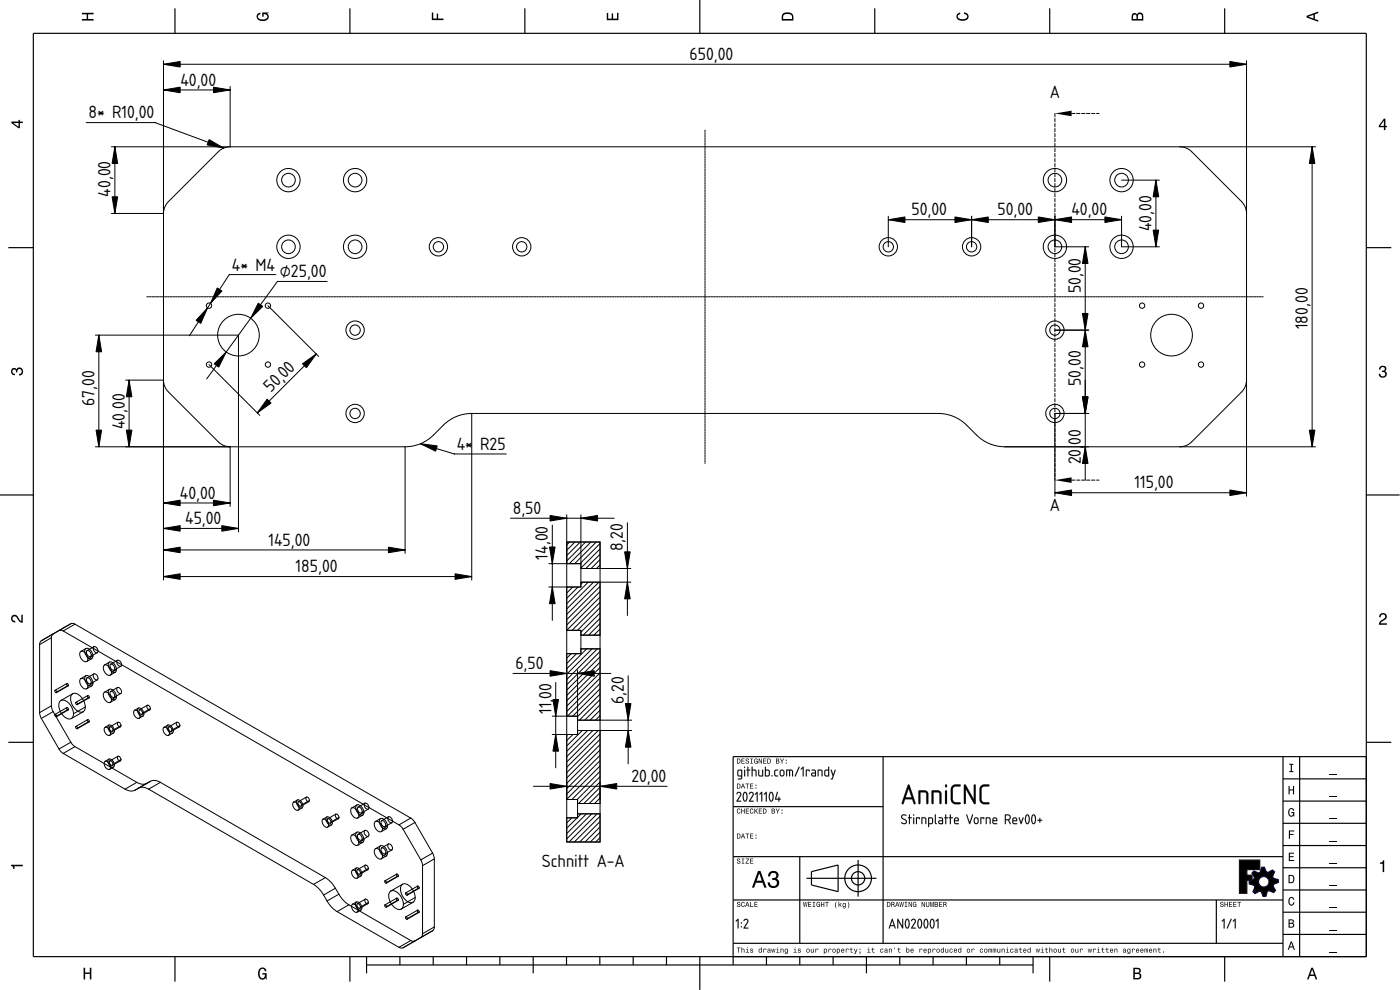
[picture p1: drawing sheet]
<svg xmlns="http://www.w3.org/2000/svg" width="420mm" height="297mm" viewBox="0 0 420 297" stroke-linecap="round" stroke-linejoin="round" font-family="sans-serif">
<defs><g id="words">
<g font-size="5">
<text x="207" y="18">650,00</text>
<text x="54.1" y="25.7">40,00</text>
<text x="315.1" y="29.5">A</text>
<text x="26.6" y="35.5">8* R10,00</text>
<text x="33.1" y="59" transform="rotate(-90 33.1 59)">40,00</text>
<text x="273.6" y="64.6">50,00</text>
<text x="299.4" y="64.6">50,00</text>
<text x="321.5" y="64.6">40,00</text>
<text x="345.6" y="69.4" transform="rotate(-90 345.6 69.4)">40,00</text>
<text x="69.6" y="81.3">4* M4</text>
<text x="84" y="83.1">⌀25,00</text>
<text x="324.4" y="88" transform="rotate(-90 324.4 88)">50,00</text>
<text x="392.5" y="98.8" transform="rotate(-90 392.5 98.8)">180,00</text>
<text x="81.3" y="118" transform="rotate(-45 81.3 118)">50,0</text>
<text x="324.4" y="115.9" transform="rotate(-90 324.4 115.9)">50,00</text>
<text x="28.4" y="121.9" transform="rotate(-90 28.4 121.9)">67,00</text>
<text x="37.4" y="128.9" transform="rotate(-90 37.4 128.9)">40,00</text>
<text x="137.1" y="135.1">4*</text>
<text x="144.1" y="135.1">R25</text>
<text x="324.4" y="133.5" transform="rotate(-90 324.4 133.5)">00</text>
<text x="324.4" y="139.3" transform="rotate(-90 324.4 139.3)">20,</text>
<text x="54" y="149.6">40,00</text>
<text x="340.4" y="146.5">115,00</text>
<text x="153.9" y="154.2">8,50</text>
<text x="315.1" y="153.3">A</text>
<text x="55.6" y="157.2">45,00</text>
<text x="80.5" y="163.7">145,00</text>
<text x="164.4" y="167.9" transform="rotate(-90 164.4 167.9)">14,00</text>
<text x="187" y="165.4" transform="rotate(-90 187 165.4)">8,20</text>
<text x="88.7" y="171.7">185,00</text>
<text x="154.7" y="200.8">6,50</text>
<text x="165.5" y="214.3" transform="rotate(-90 165.5 214.3)">11,00</text>
<text x="187.2" y="211.2" transform="rotate(-90 187.2 211.2)">6,20</text>
<text x="189.5" y="234.6">20,00</text>
<text x="162.6" y="260.2">Schnitt A-A</text>
</g>
</g></defs>
<g fill="none" stroke="#000" stroke-width=".35">
<path d="M10 10h400v277h-400zM52.5 2.5v7.5M105 2.5v7.5M157.5 2.5v7.5M210 0v10M262.5 2.5v7.5M315 2.5v7.5M367.5 2.5v7.5M2.5 74.3h7.5M410 74.3h7.5M0 148.5h10M410 148.5h10"/>
<path d="M2.5 222.7h7.5M265 227v56M385 233.7h25M385 227v60M390 227v60M410 222.7h7.5M410 227h-190v62.5M220 257h165M220 242h45M240 257v26M257.5 258v11M385 253.7h25"/>
<path d="M385 247h25M385 240.4h25M220 270h165M242 263.5h21M243.5 261.5l8-2v8l-8-2zM365 270v13M385 273.7h25M385 267h25M385 260.4h25M52.5 287v7.5M105 287v7.5M110 289.5h200"/>
<path d="M110 287v5M120 287v2.5M130 287v2.5M140 287v2.5M150 287v2.5M160 287v5M170 287v2.5M180 287v2.5M190 287v2.5M200 287v2.5M210 287v10M220 283h165"/>
<path d="M230 287v2.5M240 287v2.5M250 287v2.5M260 287v5M270 287v2.5M280 287v2.5M290 287v2.5M300 287v2.5M310 287v5M315 287v7.5M367.5 287v7.5M385 280.4h25"/>
<circle cx="257.5" cy="263.5" r="4"/>
<circle cx="257.5" cy="263.5" r="2"/>
</g>
<g fill="#000">
<path d="M316.6 34l5-.8v1.7zM316.6 144.1l5-.9v1.7z"/>
<path d="M24.6 3.8h3.5v.5h-1.7v1.4h1.7v.5h-3.5v-.5h1.4v-1.4h-1.4z" fill-rule="evenodd"/>
<path d="M77.3 4.2l.8-.4v.5l-.3 .1a.68 .68 0 0 0-.4 .6 .68 .68 0 0 0 .4 .6 1.68 1.68 0 0 0 2.5-.6 .92 .92 0 0 0-1.2-.8v.8h-.4v-1.3h1.9v.3l-.5 .1 .4 .4a1.19 1.19 0 0 1-.9 1.7 1.9 1.9 0 0 1-2.6-1.2z" fill-rule="evenodd"/>
<path d="M129.6 3.8h.4v1.8h1.1v-1.5h.4v1.5h1.6v.4h-3.5z" fill-rule="evenodd"/>
<path d="M182.1 3.9h.4v1.7h1.1v-1.6h.4v1.6h1.2v-1.8h.4v2.3h-3.5z" fill-rule="evenodd"/>
<path d="M235 4a2.19 2.19 0 0 0-.4 2.2h3.5v-1.2a1.92 1.92 0 0 0-3.1-1zM235.3 4.4l.4-.2a1.44 1.44 0 0 1 2 .8v.7h-2.7l.1-1z" fill-rule="evenodd"/>
<path d="M287.3 4.2l.9-.4v.4l-.3 .1a.66 .66 0 0 0-.5 .6 .66 .66 0 0 0 .4 .6l.5 .2a1.59 1.59 0 0 0 2-.7 .9 .9 0 0 0-1-.8v-.5a1.24 1.24 0 0 1 1.4 1.1 1.24 1.24 0 0 1-1 1.4 1.93 1.93 0 0 1-2.7-1.2z" fill-rule="evenodd"/>
<path d="M339.8 4.2l-.2 2h3.5v-1.4a.98 .98 0 0 0-.7-1 .98 .98 0 0 0-1.2 .6 .84 .84 0 0 0-1.4-.2zM340.2 4.5l.3-.1 .4 .1 .2 1.2h-1.1zM341.6 4.4l.5-.2a.57 .57 0 0 1 .6 .7v.8h-1.2z" fill-rule="evenodd"/>
<path d="M392.1 4.7v.6l3.5 1.2v-.4l-1-.4v-1.4l1-.4v-.4zM392.6 5l1.6-.5v1z" fill-rule="evenodd"/>
<path d="M3.4 36.5v.4l2.1 1.6h.5v-1.6h.8v-.4h-.8v-.5h-.4v.5zM4 36.9h1.6v1.1z" fill-rule="evenodd"/>
<path d="M415.3 35.6l-1.5 2.1v.5h1.5v.8h.5v-.8h.5v-.4h-.5v-2.2zM415.3 36.2v1.6h-1.1z" fill-rule="evenodd"/>
<path d="M3.6 110.7a.86 .86 0 0 1 1.4 .1 1.12 1.12 0 0 1 1.5-.4 1.12 1.12 0 0 1 .3 1.6l-.5 .6-.6 .1v-.5a.72 .72 0 0 0 .9-.6 .72 .72 0 0 0-.8-.8 .72 .72 0 0 0-.6 .9h-.4a.62 .62 0 0 0-.4-.8 .62 .62 0 0 0-.8 .5 .62 .62 0 0 0 .5 .7l.4 .1-.1 .4a1.17 1.17 0 0 1-1-.7 1.17 1.17 0 0 1 .2-1.2z" fill-rule="evenodd"/>
<path d="M414.2 110a1.01 1.01 0 0 1 1.5-.2 1.01 1.01 0 0 1-.1 1.6 1.12 1.12 0 0 1 .5 1.5 1.12 1.12 0 0 1-1.6 .4l-.6-.6-.1-.6h.4a.72 .72 0 0 0 .7 .9 .72 .72 0 0 0 .8-.8 .72 .72 0 0 0-1-.6v-.4a.62 .62 0 0 0 .9-.4 .62 .62 0 0 0-.5-.8 .62 .62 0 0 0-.8 .6v.3h-.4z" fill-rule="evenodd"/>
<path d="M3.6 184.8a1.22 1.22 0 0 1 2 .7l.8 .8v-1.9h.4v2.5a2.76 2.76 0 0 1-2-1.8 .69 .69 0 0 0-1.1 .4 .69 .69 0 0 0 .9 .8v.5a1.19 1.19 0 0 1-1.2-.7 1.19 1.19 0 0 1 .2-1.3z" fill-rule="evenodd"/>
<path d="M414.2 184.3a1.18 1.18 0 0 1 1.9 .2 1.18 1.18 0 0 1-.9 1.7l-.9 .8h1.9v.5h-2.4a2.76 2.76 0 0 1 1.8-2.1 .69 .69 0 0 0-.5-1.1 .69 .69 0 0 0-.7 .9h-.5z" fill-rule="evenodd"/>
<path d="M221.2 227.6v1.5h.5a.77 .77 0 0 0 .6-.7 .77 .77 0 0 0-.6-.8zM221.4 227.8a.58 .58 0 0 1 .6 .6 .58 .58 0 0 1-.6 .5zM222.5 227.6v1.5h1v-.2h-.8v-.5h.7v-.2h-.7v-.4h.8v-.2zM223.9 227.7a.6 .6 0 0 0 0 .7 .6 .6 0 0 0 .7 .2 .33 .33 0 0 1-.3 .4 .33 .33 0 0 1-.4-.4h-.2a.54 .54 0 0 0 .6 .6 .54 .54 0 0 0 .5-.7 .54 .54 0 0 0-.7-.3 .28 .28 0 0 1 .1-.5 .28 .28 0 0 1 .4 .4h.2l-.1-.3-.2-.2zM225.2 227.6v.2h.3v1.1h-.3v.2h.8v-.2h-.3v-1.1h.3v-.2zM226.5 227.8a.72 .72 0 0 0-.2 .9 .72 .72 0 0 0 .9 .3l.2 .1v-.8h-.5v.2h.3l-.2 .4a.52 .52 0 0 1-.6-.6 .52 .52 0 0 1 .7-.4l.3 .2-.3-.5zM227.7 227.6v1.5h.2v-1.2l.5 1.2h.3v-1.5h-.2v1.2l-.6-1.2zM229 227.6v1.5h1v-.2h-.8v-.5h.7v-.2h-.7v-.4h.8v-.2zM230.3 227.6v1.5h.5a.77 .77 0 0 0 .6-.7 .77 .77 0 0 0-.6-.8zM230.5 227.8a.58 .58 0 0 1 .6 .6 .58 .58 0 0 1-.6 .5zM232.9 227.6v1.5h.6a.42 .42 0 0 0 .4-.3 .42 .42 0 0 0-.2-.5l.1-.2-.1-.4zM233.1 227.8h.3a.23 .23 0 0 1 .3 .2 .23 .23 0 0 1-.3 .2h-.3zM233.1 228.4h.3a.26 .26 0 0 1 .3 .3 .26 .26 0 0 1-.3 .2h-.3zM234.1 227.6l.5 .9v.6h.2v-.6l.5-.9h-.2l-.4 .7-.4-.7zM235.8 228.8v.3h.3v-.3zM235.8 227.9v.4h.3v-.4z" fill-rule="evenodd"/>
<path d="M221.2 235.1v1.5h.5a.77 .77 0 0 0 .6-.7 .77 .77 0 0 0-.6-.8zM221.4 235.3a.58 .58 0 0 1 .6 .6 .58 .58 0 0 1-.6 .5zM222.9 235.1l-.6 1.5h.2l.2-.4h.6l.1 .4h.2l-.5-1.5zM223 235.3l.2 .7h-.5zM223.7 235.1v.2h.5v1.3h.2v-1.3h.4v-.2zM225.1 235.1v1.5h1v-.2h-.8v-.5h.7v-.2h-.7v-.4h.8v-.2zM226.7 236.3v.3h.3v-.3zM226.7 235.4v.4h.3v-.4z" fill-rule="evenodd"/>
<path d="M386.7 235.8h.3v1.1h1v-1.1h.4v2.5h-.4v-1.1h-1v1.1h-.3z" fill-rule="evenodd"/>
<path d="M386.9 229.2h1.3v.3h-.5v1.9h.5v.3h-1.3v-.3h.5v-1.9h-.5z" fill-rule="evenodd"/>
<path d="M3.3 259.5h3.5v.4h-2.5v.8h-.3a.77 .77 0 0 0-.7-.9z" fill-rule="evenodd"/>
<path d="M221.3 257.7a.6 .6 0 0 0 0 .7 .6 .6 0 0 0 .7 .2 .33 .33 0 0 1-.3 .4 .33 .33 0 0 1-.4-.4h-.2a.54 .54 0 0 0 .6 .6 .54 .54 0 0 0 .5-.7 .54 .54 0 0 0-.7-.3 .28 .28 0 0 1 .1-.5 .28 .28 0 0 1 .4 .4h.2l-.1-.3-.2-.2zM222.6 257.6v.2h.3v1.1h-.3v.2h.8v-.2h-.3v-1.1h.3v-.2zM223.8 257.6v.2h.8l-.9 1.3h1.1v-.2h-.8l.8-1.3zM225.1 257.6v1.5h1v-.2h-.8v-.5h.7v-.2h-.7v-.4h.8v-.2z" fill-rule="evenodd"/>
<path d="M221.2 250.1v1.5h.5a.77 .77 0 0 0 .6-.7 .77 .77 0 0 0-.6-.8zM221.4 250.3a.58 .58 0 0 1 .6 .6 .58 .58 0 0 1-.6 .5zM222.9 250.1l-.6 1.5h.2l.2-.4h.6l.1 .4h.2l-.5-1.5zM223 250.3l.2 .7h-.5zM223.7 250.1v.2h.5v1.3h.2v-1.3h.4v-.2zM225.1 250.1v1.5h1v-.2h-.8v-.5h.7v-.2h-.7v-.4h.8v-.2zM226.7 251.3v.3h.3v-.3zM226.7 250.4v.4h.3v-.4z" fill-rule="evenodd"/>
<path d="M221.3 242.8a.72 .72 0 0 0-.2 .9 .72 .72 0 0 0 1 .3l.1-.4-.4 .3a.56 .56 0 0 1-.5-.5 .56 .56 0 0 1 .6-.6l.3 .3-.3-.5zM222.5 242.6v1.5h.2v-.7h.6v.7h.2v-1.5h-.2v.6h-.6v-.6zM223.8 242.6v1.5h1v-.2h-.8v-.5h.7v-.2h-.7v-.4h.8v-.2zM225.2 242.8a.72 .72 0 0 0-.2 .9 .72 .72 0 0 0 1 .3l.1-.4-.4 .3a.56 .56 0 0 1-.4-.5 .56 .56 0 0 1 .5-.6l.3 .3-.3-.5zM226.4 242.6v1.5h.2l.2-.7 .5 .7h.2l-.6-.9 .6-.6h-.2l-.7 .7v-.7zM227.7 242.6v1.5h1v-.2h-.8v-.5h.7v-.2h-.7v-.4h.8v-.2zM229 242.6v1.5h.5a.77 .77 0 0 0 .6-.7 .77 .77 0 0 0-.6-.8zM229.2 242.8a.58 .58 0 0 1 .6 .6 .58 .58 0 0 1-.6 .5zM231.6 242.6v1.5h.5a.42 .42 0 0 0 .5-.3 .42 .42 0 0 0-.2-.5l.1-.2-.1-.4zM231.8 242.8h.3a.23 .23 0 0 1 .3 .2 .23 .23 0 0 1-.3 .2h-.3zM231.8 243.4h.3a.26 .26 0 0 1 .3 .3 .26 .26 0 0 1-.3 .2h-.3zM232.8 242.6l.5 .9v.6h.2v-.6l.5-.9h-.2l-.4 .7-.4-.7zM234.5 243.8v.3h.3v-.3zM234.5 242.9v.4h.3v-.4z" fill-rule="evenodd"/>
<path d="M372 258.1h6.1v2.8h-3.9v1.7h1.6v1.5h-1.6v3.9h-2.2z" fill-rule="evenodd"/>
<path d="M386.8 255.8h1.5v.3h-1.2v.8h1.1v.3h-1.1v.8h1.3v.3h-1.6z" fill-rule="evenodd"/>
<path d="M386.8 249.2h1.6v.3h-1.3v.7h1.1v.3h-1.1v1.2h-.3z" fill-rule="evenodd"/>
<path d="M386.9 242.8a.85 .85 0 0 1 .9-.3 .85 .85 0 0 1 .6 .8h-.3l-.4-.5a1.04 1.04 0 0 0-.8 .9 1.04 1.04 0 0 0 .6 1.1l.4-.2 .2-.6h-.6v-.3h.9v1.3l-.2-.3-.5 .3a1.2 1.2 0 0 1-1-1.8z" fill-rule="evenodd"/>
<path d="M221.3 270.7a.6 .6 0 0 0 0 .7 .6 .6 0 0 0 .7 .2 .33 .33 0 0 1-.3 .4 .33 .33 0 0 1-.4-.4h-.2a.54 .54 0 0 0 .6 .6 .54 .54 0 0 0 .5-.7 .54 .54 0 0 0-.7-.3 .28 .28 0 0 1 .1-.5 .28 .28 0 0 1 .4 .4h.2l-.1-.2-.2-.3zM222.6 270.8a.72 .72 0 0 0-.2 .9 .72 .72 0 0 0 1 .3l.1-.4-.4 .3a.56 .56 0 0 1-.5-.5 .56 .56 0 0 1 .6-.6l.3 .3-.3-.5zM224.2 270.6l-.6 1.5h.2l.2-.4h.6l.1 .4h.2l-.5-1.5zM224.3 270.8l.2 .7h-.5zM225.1 270.6v1.5h1v-.2h-.8v-1.3zM226.4 270.6v1.5h1v-.2h-.8v-.5h.7v-.2h-.7v-.4h.8v-.2z" fill-rule="evenodd"/>
<path d="M227.5 261.3l-1.8 5h.6l.6-1.4h2l.5 1.4h.7l-1.9-5zM227.9 262l.7 2.2h-1.5zM230.9 261.7l-.4 1.2h.6a.88 .88 0 0 1 .5-1.1 .88 .88 0 0 1 1.1 .4 .88 .88 0 0 1-.3 1.2h-.6v.6a1.03 1.03 0 0 1 1.3 .6 1.03 1.03 0 0 1-.7 1.4 1.03 1.03 0 0 1-1.3-.8l-.1-.4h-.6a1.68 1.68 0 0 0 2.1 1.7 1.68 1.68 0 0 0 .9-2.7l-.3-.2a1.29 1.29 0 0 0 .5-1.5 1.29 1.29 0 0 0-1.5-.8z" fill-rule="evenodd"/>
<path d="M241 270.6l.3 1.5h.2l.2-1.3 .2 1.3h.2l.2-1.5h-.1l-.2 1.3-.2-1.3h-.2l-.2 1.3-.2-1.3zM242.5 270.6v1.5h1v-.2h-.8v-.5h.7v-.2h-.7v-.4h.8v-.2zM243.9 270.6v.2h.3v1.1h-.3v.2h.8v-.2h-.3v-1.1h.3v-.2zM245.2 270.8a.72 .72 0 0 0-.2 .9 .72 .72 0 0 0 .9 .3l.2 .1v-.8h-.5v.2h.3l-.2 .4a.52 .52 0 0 1-.6-.6 .52 .52 0 0 1 .8-.4l.2 .2-.3-.5zM246.4 270.6v1.5h.2v-.7h.6v.7h.2v-1.5h-.2v.6h-.6v-.6zM247.6 270.6v.2h.5v1.3h.2v-1.3h.4v-.2zM250.9 270.6a1.35 1.35 0 0 0 .2 1.9 1.84 1.84 0 0 1 0-1.9zM251.7 270.6v1.5h.2l.2-.6 .3 .6h.2l-.4-.7 .4-.4-.7 .5v-.9zM253 271.1a.55 .55 0 0 0-.1 .8 .55 .55 0 0 0 .8 0 .41 .41 0 0 1-.3 .5 .41 .41 0 0 1-.5-.2 .47 .47 0 0 0 .6 .4 .47 .47 0 0 0 .3-.5v-1.1l-.1 .1-.4-.2zM253.1 271.2l.1-.1a.39 .39 0 0 1 .5 .4 .39 .39 0 0 1-.6 .4zM254.4 270.6a1.85 1.85 0 0 1 0 1.9 1.22 1.22 0 0 0 0-1.9z" fill-rule="evenodd"/>
<path d="M266.2 270.6v1.5h.5a.77 .77 0 0 0 .6-.7 .77 .77 0 0 0-.6-.8zM266.4 270.8a.58 .58 0 0 1 .6 .6 .58 .58 0 0 1-.6 .5zM267.5 270.6v1.5h.2v-.6a.45 .45 0 0 1 .5 .1 .45 .45 0 0 1 .1 .5h.2l-.2-.7a.42 .42 0 0 0 .1-.5 .42 .42 0 0 0-.4-.3zM267.7 270.8h.2a.26 .26 0 0 1 .3 .3 .26 .26 0 0 1-.3 .2h-.2zM269.2 270.6l-.6 1.5h.2l.2-.4h.6l.1 .4h.2l-.5-1.5zM269.3 270.8l.2 .7h-.4zM269.9 270.6l.3 1.5h.2l.2-1.3 .2 1.3h.2l.2-1.5h-.1l-.2 1.3-.2-1.3h-.2l-.2 1.3-.2-1.3zM271.5 270.6v.2h.3v1.1h-.3v.2h.8v-.2h-.3v-1.1h.3v-.2zM272.7 270.6v1.5h.2v-1.2l.5 1.2h.3v-1.5h-.2v1.2l-.6-1.2zM274.1 270.8a.72 .72 0 0 0-.2 .9 .72 .72 0 0 0 .9 .3l.2 .1v-.8h-.5v.2h.3l-.2 .4a.52 .52 0 0 1-.6-.6 .52 .52 0 0 1 .8-.4l.2 .2-.3-.5zM276.6 270.6v1.5h.2v-1.2l.6 1.2h.2v-1.5h-.2v1.2l-.6-1.2zM277.9 270.6v.9a.52 .52 0 0 0 .5 .7 .52 .52 0 0 0 .5-.7v-.9h-.2v1a.33 .33 0 0 1-.3 .4 .33 .33 0 0 1-.3-.4v-1zM279.2 270.6v1.5h.1v-1.4l.3 1.4h.2l.3-1.4v1.4h.1v-1.5h-.2l-.3 1.3-.3-1.3zM280.5 270.6v1.5h.6a.42 .42 0 0 0 .4-.3 .42 .42 0 0 0-.2-.5l.2-.2-.1-.4zM280.7 270.8h.3a.23 .23 0 0 1 .3 .2 .23 .23 0 0 1-.3 .2h-.3zM280.7 271.4h.3a.26 .26 0 0 1 .3 .3 .26 .26 0 0 1-.3 .2h-.3zM281.8 270.6v1.5h1v-.2h-.8v-.5h.7v-.2h-.7v-.4h.8v-.2zM283.1 270.6v1.5h.2v-.6a.45 .45 0 0 1 .5 .1 .45 .45 0 0 1 .1 .5h.2l-.2-.7a.42 .42 0 0 0 .1-.5 .42 .42 0 0 0-.4-.3zM283.3 270.8h.3a.26 .26 0 0 1 .3 .3 .26 .26 0 0 1-.4 .2h-.2z" fill-rule="evenodd"/>
<path d="M366.3 270.7a.6 .6 0 0 0 .1 .7 .6 .6 0 0 0 .6 .2 .33 .33 0 0 1-.3 .4 .33 .33 0 0 1-.4-.4h-.1a.54 .54 0 0 0 .5 .6 .54 .54 0 0 0 .5-.7 .54 .54 0 0 0-.7-.3 .28 .28 0 0 1 .2-.5 .28 .28 0 0 1 .3 .4h.2v-.2l-.3-.3zM367.5 270.6v1.5h.2v-.7h.6v.7h.2v-1.5h-.2v.6h-.6v-.6zM368.8 270.6v1.5h1v-.2h-.8v-.5h.7v-.2h-.7v-.4h.8v-.2zM370.1 270.6v1.5h1v-.2h-.8v-.5h.7v-.2h-.7v-.4h.8v-.2zM371.3 270.6v.2h.5v1.3h.2v-1.3h.4v-.2z" fill-rule="evenodd"/>
<path d="M376.3 261.3l-.6 .7 .8 1.3-.2 .5-1.4 .6v.8l1.5 .4 .2 .6-.6 1.3 .7 .6 1.3-.7 .5 .2 .6 1.4 .8-.1 .4-1.4 .6-.3 1.3 .6 .6-.6-.7-1.3 .2-.6 1.4-.5-.1-.9-1.4-.4-.3-.5 .6-1.4-.6-.6-1.3 .8-.6-.2-.5-1.4h-.9l-.4 1.5-.5 .2zM377.7 264.6a1.57 1.57 0 0 1 3.1 0 1.57 1.57 0 0 1-3.1 0z" fill-rule="evenodd"/>
<path d="M386.7 262.5v2.5h.8a1.28 1.28 0 0 0 1-1.2 1.28 1.28 0 0 0-1-1.3zM387 262.8a.96 .96 0 0 1 1.1 1 .96 .96 0 0 1-1.1 .9z" fill-rule="evenodd"/>
<path d="M386.7 275.8v2.5h.9a.7 .7 0 0 0 .8-.5 .7 .7 0 0 0-.4-.8l.3-.5a.62 .62 0 0 0-.7-.7zM387 276.1h.6a.38 .38 0 0 1 .4 .4 .38 .38 0 0 1-.5 .4h-.5zM387 277.2h.6a.44 .44 0 0 1 .5 .4 .44 .44 0 0 1-.5 .4h-.6z" fill-rule="evenodd"/>
<path d="M386.9 269.4a.85 .85 0 0 1 .9-.3 .85 .85 0 0 1 .6 .8h-.3l-.4-.5a1.05 1.05 0 0 0-.8 1 1.05 1.05 0 0 0 .7 1l.3-.1 .2-.6h.4a.89 .89 0 0 1-.8 1 .89 .89 0 0 1-1-.7z" fill-rule="evenodd"/>
<path d="M414.1 258.8a.77 .77 0 0 0 1-.7h.3v3.6h-.4v-2.5h-.9z" fill-rule="evenodd"/>
<path d="M25.1 290.4h.5v1.4h1.4v-1.4h.4v3.5h-.4v-1.7h-1.4v1.7h-.5z" fill-rule="evenodd"/>
<path d="M77.8 290.8a1.2 1.2 0 0 1 1.3-.5 1.2 1.2 0 0 1 .9 1.1h-.5l-.1-.3a.68 .68 0 0 0-.6-.4 .68 .68 0 0 0-.7 .3 1.68 1.68 0 0 0 .7 2.5 .92 .92 0 0 0 .7-1.1h-.8v-.4h1.3v1.9h-.2l-.1-.5-.4 .4a1.19 1.19 0 0 1-1.8-.9v-1.6z" fill-rule="evenodd"/>
<path d="M221.1 284.3v.2h.5v1.3h.2v-1.3h.4v-.2zM222.5 284.3v1.5h.2v-.8l.3-.2 .2 .2v.8h.2v-.7a.38 .38 0 0 0-.2-.5 .38 .38 0 0 0-.5 .2v-.5zM223.9 284.7l.3 .2v.8l-.4 .1h1l-.4-.1v-1zM224.2 284.3l.2 .2zM225.3 284.7l-.1 .5 .6 .2a.26 .26 0 0 1-.2 .3 .26 .26 0 0 1-.3-.2h-.2a.42 .42 0 0 0 .6 .4 .42 .42 0 0 0 .1-.7l-.5-.3 .3-.1 .4 .2-.1-.3zM227.8 284.8a.54 .54 0 0 0-.2 .8 .54 .54 0 0 0 .8 0l.2 .2v-1.5h-.2v.5l-.3-.2zM227.9 284.9l.1-.1a.39 .39 0 0 1 .4 .4 .39 .39 0 0 1-.5 .4zM229.1 284.7v1.1h.2l.1-.9 .6 .1a.38 .38 0 0 0-.3-.4 .38 .38 0 0 0-.4 .2zM230.5 284.7l-.2 .3 .6-.2 .1 .3a.42 .42 0 0 0-.7 .2 .42 .42 0 0 0 .3 .6l.7-.2-.2-1zM230.5 285.4a.25 .25 0 0 1 .5 0 .25 .25 0 0 1-.5 0zM231.4 284.7l.3 1.1h.2l.2-1 .2 1h.1l.3-1.1h-.2l-.2 .9-.1-.9h-.2l-.2 .9-.2-.9zM233 284.7l.3 .2v.8l-.4 .1h1l-.4-.1v-1zM233.3 284.3l.2 .2zM234.2 284.7v1.1h.2v-.8l.3-.2 .2 .2 .1 .8h.1v-.7a.38 .38 0 0 0-.2-.5 .38 .38 0 0 0-.5 .2zM235.6 284.8a.55 .55 0 0 0-.1 .8 .55 .55 0 0 0 .8 0 .41 .41 0 0 1-.3 .5 .41 .41 0 0 1-.5-.2 .47 .47 0 0 0 .6 .4 .47 .47 0 0 0 .3-.5v-1.1l-.1 .1-.4-.2zM235.7 284.9l.1-.1a.39 .39 0 0 1 .5 .4 .39 .39 0 0 1-.6 .4zM238.2 284.7l.3 .2v.8l-.4 .1h1l-.4-.1v-1zM238.5 284.3l.2 .2zM239.6 284.7l-.1 .5 .6 .2a.26 .26 0 0 1-.2 .3 .26 .26 0 0 1-.3-.2h-.2a.42 .42 0 0 0 .6 .4 .42 .42 0 0 0 .2-.7l-.6-.3 .3-.1 .4 .2-.1-.3zM242 285.3a.57 .57 0 0 0 1.1 0 .57 .57 0 0 0-1.1 0zM242.3 284.9l.1-.1a.4 .4 0 0 1 .4 .5 .4 .4 0 0 1-.5 .3zM243.3 284.7v.7a.38 .38 0 0 0 .3 .4 .38 .38 0 0 0 .5-.2l.1 .2v-1.1h-.1l-.1 .8-.3 .2-.2-.2v-.8zM244.7 284.7v1.1h.2l.1-.9 .6 .1a.38 .38 0 0 0-.3-.4 .38 .38 0 0 0-.4 .2zM247.2 284.7v1.6h.2l.1-.6a.53 .53 0 0 0 .8-.5 .53 .53 0 0 0-.9-.4zM247.5 284.9l.1-.1a.39 .39 0 0 1 .4 .5 .39 .39 0 0 1-.5 .3zM248.6 284.7v1.1h.2l.1-.9 .6 .1a.38 .38 0 0 0-.3-.4 .38 .38 0 0 0-.4 .2zM249.8 285.3a.57 .57 0 0 0 1.1 0 .57 .57 0 0 0-1.1 0zM250.1 284.9l.1-.1a.4 .4 0 0 1 .4 .5 .4 .4 0 0 1-.5 .3zM251.1 284.7v1.6h.2l.1-.6a.53 .53 0 0 0 .8-.5 .53 .53 0 0 0-.9-.4zM251.4 284.9l.1-.1a.39 .39 0 0 1 .4 .5 .39 .39 0 0 1-.5 .3zM252.6 284.8a.57 .57 0 0 0-.1 .8 .57 .57 0 0 0 .8 0l.1-.1-.6 .2-.2-.4h.8l-.1-.5-.4-.2zM252.7 284.9l.3-.1 .2 .3h-.6zM253.8 284.7v1.1h.2l.1-.9 .6 .1a.38 .38 0 0 0-.3-.4 .38 .38 0 0 0-.4 .2zM255.3 284.4v.3l-.3 .2h.3l.1 .9h.5l-.4-.4v-.5h.4v-.2h-.4v-.3zM256.3 284.7l.4 1.2-.4 .3h.4l.6-1.5h-.2l-.3 .9-.3-.9zM258 284.7v.3h.3v-.3zM258 285.5l.1 .4-.2 .4 .4-.5v-.3zM260.4 284.7l.3 .2v.8l-.4 .1h.9l-.4-.1v-1zM260.7 284.3l.2 .2zM261.8 284.4v.3l-.3 .2h.3l.1 .9h.5l-.4-.4v-.5h.4v-.2h-.4v-.3zM264.3 284.8a.57 .57 0 0 0-.1 .8 .57 .57 0 0 0 .9 0l-.2-.2a.32 .32 0 0 1-.5 .1 .32 .32 0 0 1 0-.5 .32 .32 0 0 1 .5 0h.2l-.3-.4zM265.6 284.7l-.1 .3 .5-.2 .1 .3a.42 .42 0 0 0-.6 .2 .42 .42 0 0 0 .3 .6l.4-.2 .2 .1-.1-.8-.2-.4zM265.6 285.4a.25 .25 0 0 1 .5 0 .25 .25 0 0 1-.5 0zM266.8 284.7v1.1h.2v-.8l.3-.2 .2 .2v.8h.2v-.7a.38 .38 0 0 0-.3-.5 .38 .38 0 0 0-.4 .2zM268.4 284.3l.2 .6zM269.6 284.4v.3l-.3 .2h.3l.1 .9h.6l-.5-.4v-.5h.5v-.2h-.5v-.3zM272 284.3v1.5l.2-.2a.5 .5 0 0 0 .7-.4 .5 .5 0 0 0-.7-.4v-.5zM272.2 284.9l.1-.1a.39 .39 0 0 1 .4 .5 .39 .39 0 0 1-.5 .3zM273.4 284.8a.57 .57 0 0 0-.1 .8 .57 .57 0 0 0 .8 0l.1-.1-.6 .2-.2-.4h.8l-.1-.5-.4-.2zM273.5 284.9l.3-.1 .2 .3h-.6zM276 284.7v1.1h.1l.1-.9 .7 .1a.38 .38 0 0 0-.3-.4 .38 .38 0 0 0-.5 .2zM277.3 284.8a.57 .57 0 0 0-.1 .8 .57 .57 0 0 0 .8 0l.1-.1-.6 .2-.2-.4h.8l-.1-.5-.4-.2zM277.4 284.9l.4-.1 .1 .3h-.6zM278.5 284.7v1.6h.2v-.6a.53 .53 0 0 0 .8-.5 .53 .53 0 0 0-.8-.4zM278.7 284.9l.1-.1a.39 .39 0 0 1 .5 .5 .39 .39 0 0 1-.6 .3zM279.9 284.7v1.1h.1l.1-.9 .7 .1a.38 .38 0 0 0-.3-.4 .38 .38 0 0 0-.5 .2zM281 285.3a.6 .6 0 0 0 1.2 0 .6 .6 0 0 0-1.2 0zM281.3 284.9l.1-.1a.4 .4 0 0 1 .4 .5 .4 .4 0 0 1-.5 .3zM282.4 284.8a.54 .54 0 0 0-.1 .8 .54 .54 0 0 0 .8 0l.2 .2v-1.5h-.2v.5l-.3-.2zM282.6 284.9l.1-.1a.39 .39 0 0 1 .4 .4 .39 .39 0 0 1-.5 .4zM283.7 284.7v.7a.38 .38 0 0 0 .2 .4 .38 .38 0 0 0 .5-.2l.2 .2v-1.1h-.2v.8l-.3 .2-.2-.2v-.8zM285.1 284.8a.57 .57 0 0 0-.1 .8 .57 .57 0 0 0 .9 0l-.2-.2a.32 .32 0 0 1-.4 .1 .32 .32 0 0 1 0-.5 .32 .32 0 0 1 .4 0h.2l-.3-.4zM286.4 284.8a.57 .57 0 0 0-.1 .8 .57 .57 0 0 0 .8 0l.1-.1-.6 .2-.1-.4h.7l-.1-.5-.4-.2zM286.5 284.9l.4-.1 .1 .3h-.5zM287.6 284.8a.54 .54 0 0 0-.1 .8 .54 .54 0 0 0 .8 0l.2 .2v-1.5h-.2v.5l-.3-.2zM287.8 284.9l.1-.1a.39 .39 0 0 1 .4 .4 .39 .39 0 0 1-.5 .4zM290.1 285.3a.6 .6 0 0 0 1.2 0 .6 .6 0 0 0-1.2 0zM290.4 284.9l.1-.1a.4 .4 0 0 1 .5 .5 .4 .4 0 0 1-.6 .3zM291.6 284.7v1.1h.2v-.9l.7 .1a.38 .38 0 0 0-.3-.4 .38 .38 0 0 0-.5 .2zM294.2 284.8a.57 .57 0 0 0-.1 .8 .57 .57 0 0 0 .9 0l-.2-.2a.32 .32 0 0 1-.4 .1 .32 .32 0 0 1 0-.5 .32 .32 0 0 1 .4 0h.2l-.3-.4zM295.3 285.3a.6 .6 0 0 0 1.2 0 .6 .6 0 0 0-1.2 0zM295.6 284.9l.1-.1a.4 .4 0 0 1 .5 .5 .4 .4 0 0 1-.6 .3zM296.6 284.7v1.1h.2l.2-1 .1 1h.1l.2-1 .1 1h.2l-.1-1.2zM297.9 284.7v1.1h.2l.2-1 .1 1h.1l.2-1 .1 1h.2l-.1-1.2zM299.3 284.7v.7a.38 .38 0 0 0 .3 .4 .38 .38 0 0 0 .4-.2l.2 .2v-1.1h-.2v.8l-.3 .2-.2-.2v-.8zM300.6 284.7v1.1h.2v-.8l.3-.2 .2 .2v.8h.2v-.7a.38 .38 0 0 0-.3-.5 .38 .38 0 0 0-.4 .2zM302 284.7l.3 .2v.8l-.4 .1h1l-.4-.1v-1zM302.3 284.3l.2 .2zM303.3 284.8a.57 .57 0 0 0-.1 .8 .57 .57 0 0 0 .9 0l-.1-.2a.32 .32 0 0 1-.5 .1 .32 .32 0 0 1 0-.5 .32 .32 0 0 1 .4 0h.2l-.2-.4zM304.6 284.7l-.1 .3 .3-.2a.23 .23 0 0 1 .3 0 .23 .23 0 0 1 0 .3 .42 .42 0 0 0-.6 .2 .42 .42 0 0 0 .3 .6l.7-.2-.2-1zM304.7 285.4a.25 .25 0 0 1 .5 0 .25 .25 0 0 1-.5 0zM306.1 284.4v.3l-.4 .2h.4v.9h.6l-.4-.4v-.5h.4v-.2h-.4v-.3zM307.2 284.8a.57 .57 0 0 0-.1 .8 .57 .57 0 0 0 .9 0v-.1l-.5 .2-.2-.4h.7l-.1-.5-.3-.2zM307.4 284.9l.3-.1 .1 .3h-.5zM308.5 284.8a.54 .54 0 0 0-.2 .8 .54 .54 0 0 0 .8 0l.2 .2v-1.5h-.2v.5l-.3-.2zM308.6 284.9l.1-.1a.39 .39 0 0 1 .4 .4 .39 .39 0 0 1-.5 .4zM310.8 284.7l.3 1.1h.2l.2-1 .1 1h.2l.3-1.1h-.2l-.2 .9-.1-.9h-.2l-.2 .9-.2-.9zM312.4 284.7l.3 .2v.8l-.4 .1h1l-.4-.1v-1zM312.7 284.3l.2 .2zM313.9 284.4v.3l-.4 .2h.4v.9h.6l-.4-.4v-.5h.4v-.2h-.4v-.3zM314.9 284.3v1.5h.2v-.8l.3-.2 .2 .2v.8h.2v-.7a.38 .38 0 0 0-.2-.5 .38 .38 0 0 0-.5 .2v-.5zM316.2 285.3a.57 .57 0 0 0 1.1 0 .57 .57 0 0 0-1.1 0zM316.4 284.9l.1-.1a.4 .4 0 0 1 .5 .5 .4 .4 0 0 1-.6 .3zM317.5 284.7v.7a.38 .38 0 0 0 .3 .4 .38 .38 0 0 0 .4-.2l.2 .2v-1.1h-.2v.8l-.3 .2-.2-.2v-.8zM319.1 284.4v.3l-.3 .2h.3l.1 .9h.5l-.4-.4v-.5h.4v-.2h-.4v-.3zM321.4 285.3a.57 .57 0 0 0 1.1 0 .57 .57 0 0 0-1.1 0zM321.6 284.9l.1-.1a.4 .4 0 0 1 .5 .5 .4 .4 0 0 1-.6 .3zM322.7 284.7v.7a.38 .38 0 0 0 .3 .4 .38 .38 0 0 0 .4-.2l.2 .2v-1.1h-.2v.8l-.3 .2-.2-.2v-.8zM324.1 284.7v1.1h.2l.1-.9 .6 .1a.38 .38 0 0 0-.3-.4 .38 .38 0 0 0-.4 .2zM326.4 284.7l.3 1.1h.2l.2-1 .2 1h.1l.3-1.1h-.2l-.2 .9-.1-.9h-.2l-.2 .9-.2-.9zM328 284.7v1.1h.2l.1-.9 .6 .1a.38 .38 0 0 0-.3-.4 .38 .38 0 0 0-.4 .2zM329.3 284.7l.3 .2v.8l-.4 .1h1l-.4-.1v-1zM329.6 284.3l.2 .2zM330.8 284.4v.3l-.3 .2h.3l.1 .9h.5l-.4-.4v-.5h.4v-.2h-.4v-.3zM332.1 284.4v.3l-.3 .2h.3l.1 .9h.5l-.4-.4v-.5h.4v-.2h-.4v-.3zM333.2 284.8a.57 .57 0 0 0-.1 .8 .57 .57 0 0 0 .9 0v-.1l-.5 .2-.2-.4h.8l-.2-.5-.3-.2zM333.4 284.9l.3-.1 .2 .3h-.6zM334.4 284.7v1.1h.2v-.8l.3-.2 .2 .2 .1 .8h.1v-.7a.38 .38 0 0 0-.2-.5 .38 .38 0 0 0-.5 .2zM337.2 284.7l-.1 .3 .2-.2a.23 .23 0 0 1 .3 0 .23 .23 0 0 1 .1 .3 .42 .42 0 0 0-.6 .2 .42 .42 0 0 0 .3 .6l.6-.2-.2-1zM337.2 285.4a.25 .25 0 0 1 .5 0 .25 .25 0 0 1-.5 0zM338.4 284.8a.55 .55 0 0 0-.1 .8 .55 .55 0 0 0 .8 0 .41 .41 0 0 1-.3 .5 .41 .41 0 0 1-.5-.2 .47 .47 0 0 0 .6 .4 .47 .47 0 0 0 .3-.5v-1.1l-.1 .1-.4-.2zM338.5 284.9l.1-.1a.39 .39 0 0 1 .5 .4 .39 .39 0 0 1-.6 .4zM339.7 284.7v1.1h.2l.1-.9 .6 .1a.38 .38 0 0 0-.3-.4 .38 .38 0 0 0-.4 .2zM341 284.8a.57 .57 0 0 0 0 .8 .57 .57 0 0 0 .8 0l.1-.1-.6 .2-.2-.4h.8l-.2-.5-.3-.2zM341.2 284.9l.3-.1 .2 .3h-.6zM342.3 284.8a.57 .57 0 0 0 0 .8 .57 .57 0 0 0 .8 0l.1-.1-.6 .2-.2-.4h.8l-.2-.5-.3-.2zM342.5 284.9l.3-.1 .2 .3h-.6zM343.5 284.7v1.1h.1l.2-1 .1 1h.2l.1-1 .1 1h.2l-.1-1.2zM344.9 284.8a.57 .57 0 0 0 0 .8 .57 .57 0 0 0 .8 0l.1-.1-.6 .2-.2-.4h.8l-.2-.5-.3-.2zM345.1 284.9l.3-.1 .2 .3h-.6zM346.2 284.7v1.1h.1l.1-.8 .3-.2 .2 .2v.8h.2v-.7a.38 .38 0 0 0-.3-.5 .38 .38 0 0 0-.5 .2zM347.7 284.4v.3l-.3 .2h.3l.1 .9h.5l-.4-.4v-.5h.4v-.2h-.4v-.3zM349.1 285.5v.3h.3v-.3z" fill-rule="evenodd"/>
<path d="M340.1 290.4v3.5h1.3a.98 .98 0 0 0 1.1-.8 .98 .98 0 0 0-.6-1.1 .86 .86 0 0 0 .4-1.1 .86 .86 0 0 0-.9-.5zM340.6 290.8h.7a.53 .53 0 0 1 .6 .5 .53 .53 0 0 1-.6 .5h-.7zM340.6 292.2h.7a.61 .61 0 0 1 .8 .6 .61 .61 0 0 1-.7 .6h-.8z" fill-rule="evenodd"/>
<path d="M387.4 282.5l-1 2.5h.4l.2-.7h1l.3 .7h.3l-.9-2.5zM387.5 282.9l.4 1.1h-.7z" fill-rule="evenodd"/>
<path d="M393.5 290.4l-1.2 3.5h.4l.4-1.1h1.4l.4 1.1h.4l-1.3-3.5zM393.8 290.9l.5 1.5h-1z" fill-rule="evenodd"/>
</g>
<g fill="none" stroke="#000" stroke-width=".3">
<path d="M49.1 18.2v155.8M49.1 19.3h325M374.1 18.2v130.7M25.9 36.8h20.6l20.7 7.6M49.1 27h20M69.1 25.9v18.1l-1.7 .3-1.4 .8-15.5 15.4-.9 1.4-.5 2.1h-15.7M33.4 44h361.4M34.5 44v20M336.6 54h11.3M346.9 54v20M354.1 44l1.7 .3 1.4 .8 15.4 15.4 1 1.4 .5 2.1M393.8 44v90.1"/>
<path d="M266.6 64.9v9.1M291.6 64.9v9.1M316.6 64.9v9.1h10.1M325.7 74v70.1M336.6 64.9v9.1h11.3M336.6 65.9h-70M80.4 91.7l15.2 15.2M82.8 82.4h-14l-12 18.4M98.2 84.4h-14.9l-21.3 29.3M211.6 89.1h.1M316.6 99.1h10.1M28.6 100.6h43v59"/>
<path d="M29.7 100.6v33.5M37.7 114.1h11.4l.2 1.6 .9 1.5 15.3 15.4 1.9 1.2 1.7 .3v17.9M38.7 114.1v20M62.7 109.4l15.3 15.2M94.9 106.2l-17.7 17.7M374.1 114.1l-.5 2.1-1 1.4-15.4 15.4-1.4 .8-1.7 .3M28.6 134.1h93M121.6 134.1v31.9M126.2 133.1l10.2 3.1h15.5M141.6 124.1h140a12.1 12.1 0 0 1 8.5 3.5 23.3 23.3 0 0 0 5.2 4.7l3.5 1.4 2.8 .4h93.2M141.6 124.1a12.1 12.1 0 0 0-8.6 3.5 23.3 23.3 0 0 1-5.1 4.7l-3.5 1.4-2.8 .4M141.6 124.1v49.9"/>
<path d="M326.7 124.1h-10.1v24.8M49.1 150.9h20M49.1 158.5h22.5M316.6 147.8h57.5M49.1 165h72.5M49.1 173h92.5M11.9 193.4v20.4M15.4 191.4v20.4M15.4 191.4l-3.5 2M15.9 190.2l-.3 .4-.2 .8M17.7 189.2l.6-.1 .7 .2M19 189.3l100.7 58.2"/>
<path d="M22.5 187.3l-.7-.3-.6 .1-8.8 5.2-.4 .4-.1 .7M22.5 187.3l100.8 58.2M22.5 187.3l-3.5 2M24.3 195.5a2.09 2.09 0 0 1 2.1 2.2M24.3 195.5a2.02 2.02 0 0 0 1.7 3M25.8 194.6a2.09 2.09 0 0 1 2.1 2.2M25.8 194.6a2.02 2.02 0 0 0 1.7 3M25.8 194.6l-1.5 .9M26.1 195.2a1.18 1.18 0 0 1 1.1 1.8M26.1 195.2a1.18 1.18 0 0 0 1.1 1.8M26.4 197.7l-.4 .8M27.5 197.6l-1.5 .9"/>
<path d="M27.9 196.8l-.4 .8M27.9 196.8l-1.5 .9M28.2 194a1.18 1.18 0 0 1 1 1.8M28.2 194a1.18 1.18 0 0 0 1 1.8M28.2 194l-2.1 1.2M29.2 195.8l-2 1.2M31.3 199.5a2.09 2.09 0 0 1 2.2 2.3M31.3 199.5a2.02 2.02 0 0 0 1.8 3.1M32.9 198.7a2.09 2.09 0 0 1 2.1 2.2M32.9 198.7a2.02 2.02 0 0 0 1.7 3M32.9 198.7l-1.6 .8M33.2 199.3a1.18 1.18 0 0 1 1 1.8"/>
<path d="M33.2 199.3a1.18 1.18 0 0 0 1 1.8M35.2 198.1a1.18 1.18 0 0 1 1.1 1.8M35.2 198.1a1.18 1.18 0 0 0 1.1 1.8M35.2 198.1l-2 1.2M36.3 199.9l-2.1 1.2M11.9 213.8l.5 1.8M12.4 215.6l5.3 9.1M15.4 211.8l.5 1.7M15.4 211.8l-3.5 2M15.9 213.5l5.3 9.2M15.9 213.5l-3.5 2.1M16.5 214.3l.3 .2 .2 .4"/>
<path d="M16.5 214.3v.5l.4 .2M16.5 207.1l.3 .1 .2 .4M16.5 207.1v.5l.4 .2M17 214.9l-.1 .1M17 207.6l-.1 .2M18.3 210.2a2.76 2.76 0 0 1 3.1 1.8l.7 2.2M18.3 210.2a3.1 3.1 0 0 0 .4 4.2l.4 .5a2.14 2.14 0 0 0 2.3 .7M20.1 212.3l.3 .1 .1 .4M20.1 212.3v.5l.4 .2M20.1 205.1l.3 .1 .1 .4M20.1 205.1v.5l.4 .2M20.1 212.3l-3.6 2"/>
<path d="M20.1 205.1l-3.6 2M20.5 213l-3.6 2M20.5 205.8l-3.6 2M20.5 212.8v.2M20.5 205.6v.2M20.5 212.8l-3.5 2.1M20.5 205.6l-3.5 2M21.8 208.1a2.76 2.76 0 0 1 3.1 1.9l.7 2.1M21.8 208.1a3.1 3.1 0 0 0 .4 4.2l.5 .6a2.14 2.14 0 0 0 2.2 .7M21.8 208.1l-3.5 2.1M22.1 214.2l-.2 .8-.5 .6M22.8 218l.3 .1 .2 .4"/>
<path d="M22.8 218v.4l.4 .3M22.8 210.7l.3 .1 .2 .4M22.8 210.7v.5l.4 .2M23.3 218.5l-.1 .2M23.3 211.2l-.1 .2M24.3 203.6a2.09 2.09 0 0 1 2.1 2.2M24.3 203.6a2.02 2.02 0 0 0 1.7 3M24.9 213.6l-3.5 2M25.6 212.1l-.2 .9-.5 .6M25.6 212.1l-3.5 2.1M25.8 202.7a2.09 2.09 0 0 1 2.1 2.3M25.8 202.7a2.02 2.02 0 0 0 1.7 3.1"/>
<path d="M25.8 202.7l-1.5 .9M26.1 203.4a1.18 1.18 0 0 1 1.1 1.8M26.1 203.4a1.18 1.18 0 0 0 1.1 1.8M26.3 215.9l.3 .1 .2 .4M26.3 215.9v.5l.4 .2M26.3 208.7l.3 .1 .2 .4M26.3 208.7v.5l.4 .2M26.3 208.7l-3.5 2M26.3 215.9l-3.5 2.1M26.4 205.8l-.4 .8M26.7 216.6l-3.5 2.1M26.7 209.4l-3.5 2"/>
<path d="M26.8 216.4l-.1 .2M26.8 209.2l-.1 .2M26.8 209.2l-3.5 2M26.8 216.4l-3.5 2.1M27.5 205.8l-1.5 .8M27.9 205l-.4 .8M27.9 205l-1.5 .8M28.2 202.2a1.18 1.18 0 0 1 1 1.8M28.2 202.2a1.18 1.18 0 0 0 1 1.8M28.2 202.2l-2.1 1.2M29.2 204l-2 1.2M31.3 207.7a2.09 2.09 0 0 1 2.2 2.2"/>
<path d="M31.3 207.7a2.02 2.02 0 0 0 1.8 3M31.5 218.2a1.59 1.59 0 0 1 1.4 2.4M31.5 218.2a1.59 1.59 0 0 0 1.4 2.4M32.7 217.6a1.59 1.59 0 0 1 1.4 2.4M32.7 217.6a1.59 1.59 0 0 0 1.4 2.4M32.7 217.6l-1.2 .6M32.9 206.8a2.09 2.09 0 0 1 2.1 2.3M32.9 206.8a2.02 2.02 0 0 0 1.7 3.1M32.9 206.8l-1.6 .9M33 218.1l.6 .2 .3 .8M33 218.1a.89 .89 0 0 0 .8 1.3M33.2 207.5a1.18 1.18 0 0 1 1 1.7"/>
<path d="M33.2 207.5a1.18 1.18 0 0 0 1 1.7M33.5 209.9l-.4 .8M33.5 201.8l-.4 .8M33.9 219.1l-.1 .3M34.1 220l-1.2 .6M34.6 209.9l-1.5 .8M34.6 201.7l-1.5 .9M35 209.1l-.4 .8M35 200.9l-.4 .8M35 209.1l-1.5 .8M35 200.9l-1.5 .9M35.2 206.3a1.18 1.18 0 0 1 1.1 1.8"/>
<path d="M35.2 206.3a1.18 1.18 0 0 0 1.1 1.8M35.2 206.3l-2 1.2M35.4 216.7l.6 .2 .3 .8M35.4 216.7a.89 .89 0 0 0 .7 1.4M35.4 216.7l-2.4 1.4M36.1 218.1l-2.3 1.3M36.3 208.1l-2.1 1.1M36.3 217.7l-.2 .4M36.3 217.7l-2.4 1.4M40.4 213.1a1.59 1.59 0 0 1 1.3 2.4M40.4 213.1a1.59 1.59 0 0 0 1.3 2.4M41.5 212.5a1.59 1.59 0 0 1 1.4 2.3"/>
<path d="M41.5 212.5a1.59 1.59 0 0 0 1.4 2.3M41.5 212.5l-1.1 .6M41.8 213l.6 .2 .4 .8M41.8 213a.89 .89 0 0 0 .8 1.3M42.8 214l-.2 .3M42.9 214.8l-1.2 .7M44.2 211.6l.6 .2 .3 .8M44.2 211.6a.89 .89 0 0 0 .8 1.3M44.2 211.6l-2.4 1.4M45 212.9l-2.4 1.4M45.1 212.6l-.1 .3M45.1 212.6l-2.3 1.4"/>
<path d="M49.2 218.2a1.59 1.59 0 0 1 1.4 2.4M49.2 218.2a1.59 1.59 0 0 0 1.4 2.4M50.4 217.6a1.59 1.59 0 0 1 1.3 2.4M50.4 217.6a1.59 1.59 0 0 0 1.3 2.4M50.4 217.6l-1.2 .6M50.7 218.1l.6 .2 .3 .8M50.7 218.1a.89 .89 0 0 0 .7 1.3M51.6 219.1l-.2 .3M51.7 220l-1.1 .6M53.1 216.7l.5 .2 .4 .8M53.1 216.7a.89 .89 0 0 0 .7 1.4M53.1 216.7l-2.4 1.4"/>
<path d="M53.8 218.1l-2.4 1.3M54 217.7l-.2 .4M54 217.7l-2.4 1.4M17.7 224.7l1.3 1.4M19 226.1l18.5 10.7M21.2 222.7l1.3 1.3M21.2 222.7l-3.5 2M22.5 224l18.6 10.7M22.5 224l-3.5 2.1M31.5 228.4a1.59 1.59 0 0 1 1.4 2.4M31.5 228.4a1.59 1.59 0 0 0 1.4 2.4M32.7 227.8a1.59 1.59 0 0 1 1.4 2.4"/>
<path d="M32.7 227.8a1.59 1.59 0 0 0 1.4 2.4M32.7 227.8l-1.2 .6M33 228.3l.6 .2 .3 .8M33 228.3a.89 .89 0 0 0 .8 1.3M33.9 229.3l-.1 .3M34.1 230.2l-1.2 .6M35.4 226.9l.6 .2 .3 .8M35.4 226.9a.89 .89 0 0 0 .7 1.4M35.4 226.9l-2.4 1.4M36.1 228.3l-2.3 1.3M36.3 227.9l-.2 .4M36.3 227.9l-2.4 1.4"/>
<path d="M41.1 234.7l1.6 .6 1.4-.3M41.1 234.7l-3.6 2.1M41.6 236.5l1.4-.3 1.6 .6M41.6 236.5a3.2 3.2 0 0 1-4.1 .3M44.6 236.8l49.5 28.6M48.1 234.7l-1.1-.4h-1.5l-3.9 2.2M48.1 234.7l49.5 28.6M48.1 234.7l-3.5 2.1M91.9 239.2l.6 .2 .4 .8M91.9 239.2a.89 .89 0 0 0 .8 1.3M91.9 239.2l-2.3 1.3M399 239.1h2.1"/>
<path d="M399 232.4h2.1M88.1 240.7a1.59 1.59 0 0 1 1.4 2.4M88.1 240.7a1.59 1.59 0 0 0 1.4 2.4M89.3 240a1.59 1.59 0 0 1 1.3 2.4M89.3 240a1.59 1.59 0 0 0 1.3 2.4M89.3 240l-1.2 .7M89.6 240.5l.6 .3 .3 .7M89.6 240.5a.89 .89 0 0 0 .7 1.4M90.5 241.5l-.2 .4M90.6 242.4l-1.1 .7M92.7 240.5l-2.4 1.4M92.9 240.2l-.2 .3"/>
<path d="M92.9 240.2l-2.4 1.3M96.9 245.8a1.59 1.59 0 0 1 1.4 2.4M96.9 245.8a1.59 1.59 0 0 0 1.4 2.4M98.1 245.1a1.59 1.59 0 0 1 1.4 2.4M98.1 245.1a1.59 1.59 0 0 0 1.4 2.4M98.1 245.1l-1.2 .7M98.4 245.6l.6 .3 .3 .7M98.4 245.6a.89 .89 0 0 0 .8 1.4M99.3 246.6l-.1 .4M99.5 247.5l-1.2 .7M100.8 244.3l.6 .2 .3 .8M100.8 244.3a.89 .89 0 0 0 .8 1.3"/>
<path d="M100.8 244.3l-2.4 1.3M101.6 245.6l-2.4 1.4M101.7 245.3l-.1 .3M101.7 245.3l-2.4 1.3M105.6 250.6a2.09 2.09 0 0 1 2.1 2.2M105.6 250.6a2.02 2.02 0 0 0 1.8 3M105.6 242.4a2.09 2.09 0 0 1 2.1 2.2M105.6 242.4a2.02 2.02 0 0 0 1.8 3M107.1 249.7a2.09 2.09 0 0 1 2.1 2.2M107.1 249.7a2.02 2.02 0 0 0 1.8 3M107.1 241.5a2.09 2.09 0 0 1 2.1 2.3M107.1 241.5a2.02 2.02 0 0 0 1.8 3.1"/>
<path d="M107.1 249.7l-1.5 .9M107.1 241.5l-1.5 .9M107.5 250.3a1.18 1.18 0 0 1 1 1.8M107.5 250.3a1.18 1.18 0 0 0 1 1.8M107.5 242.2a1.18 1.18 0 0 1 1 1.7M107.5 242.2a1.18 1.18 0 0 0 1 1.7M107.7 252.8l-.3 .8M107.7 244.6l-.3 .8M108.9 252.7l-1.5 .9M108.9 244.6l-1.5 .8M109.2 251.9l-.3 .8M109.2 243.8l-.3 .8"/>
<path d="M109.2 251.9l-1.5 .9M109.2 243.8l-1.5 .8M109.5 249.2a1.18 1.18 0 0 1 1 1.7M109.5 249.2a1.18 1.18 0 0 0 1 1.7M109.5 241a1.18 1.18 0 0 1 1 1.8M109.5 241a1.18 1.18 0 0 0 1 1.8M109.5 249.2l-2 1.1M109.5 241l-2 1.2M109.6 259.6l.6 .2 .4 .8M109.6 259.6a.89 .89 0 0 0 .8 1.3M109.6 259.6l-2.4 1.4M110.5 250.9l-2 1.2"/>
<path d="M110.5 242.8l-2 1.1M112.7 254.7a2.09 2.09 0 0 1 2.1 2.2M112.7 254.7a2.02 2.02 0 0 0 1.7 3M112.7 246.5a2.09 2.09 0 0 1 2.1 2.2M112.7 246.5a2.02 2.02 0 0 0 1.7 3M114.2 253.8a2.09 2.09 0 0 1 2.1 2.2M114.2 253.8a2.02 2.02 0 0 0 1.7 3M114.2 245.6a2.09 2.09 0 0 1 2.1 2.3M114.2 245.6a2.02 2.02 0 0 0 1.7 3.1M114.2 253.8l-1.5 .9M114.2 245.6l-1.5 .9M114.5 254.4a1.18 1.18 0 0 1 1.1 1.8"/>
<path d="M114.5 254.4a1.18 1.18 0 0 0 1.1 1.8M114.5 246.2a1.18 1.18 0 0 1 1.1 1.8M114.5 246.2a1.18 1.18 0 0 0 1.1 1.8M114.8 256.9l-.4 .8M114.8 248.7l-.4 .8M115.9 248.7l-1.5 .8M115.9 256.8l-1.5 .9M116.3 256l-.4 .8M116.3 247.9l-.4 .8M116.3 247.9l-1.5 .8M116.3 256l-1.5 .9M116.6 253.2a1.18 1.18 0 0 1 1 1.8"/>
<path d="M116.6 253.2a1.18 1.18 0 0 0 1 1.8M116.6 245.1a1.18 1.18 0 0 1 1 1.8M116.6 245.1a1.18 1.18 0 0 0 1 1.8M116.6 245.1l-2.1 1.1M116.6 253.2l-2.1 1.2M117.6 246.9l-2 1.1M117.6 255l-2 1.2M119.7 247.5l1.3 1.3M121 248.8l5.3 9.2M123.3 245.5l1.2 1.3M123.3 245.5l-3.6 2M124.5 246.8l5.3 9.2"/>
<path d="M124.5 246.8l-3.5 2M126.3 258l.5 1.7M126.8 259.7v20.5M129.8 256l.5 1.7M129.8 256l-3.5 2M130.3 257.7v20.4M130.3 257.7l-3.5 2M399 259.1h2.1M399 252.4h2.1M399 245.7h2.1M94.1 265.4l1.4 1 1.6 2.1M97.1 268.5l1.1 1.8"/>
<path d="M97.6 263.3l1.4 1.1 1.7 2.1M97.6 263.3l-3.5 2.1M98.2 270.3l1.1 1.7 1.9 1.5M100.7 266.5l1 1.8M100.7 266.5l-3.6 2M101.2 273.5l18.5 10.7M101.7 268.3l1.6 2.1 1.4 1.1M101.7 268.3l-3.5 2M104.7 271.5l18.6 10.7M104.7 271.5l-3.5 2M105.8 261.1a1.59 1.59 0 0 1 1.4 2.4M105.8 261.1a1.59 1.59 0 0 0 1.4 2.4"/>
<path d="M105.8 271.3a1.59 1.59 0 0 1 1.4 2.4M105.8 271.3a1.59 1.59 0 0 0 1.4 2.4M106.9 260.4a1.59 1.59 0 0 1 1.4 2.4M106.9 260.4a1.59 1.59 0 0 0 1.4 2.4M106.9 270.6a1.59 1.59 0 0 1 1.4 2.4M106.9 270.6a1.59 1.59 0 0 0 1.4 2.4M106.9 260.4l-1.1 .7M106.9 270.6l-1.1 .7M107.2 261l.6 .2 .4 .7M107.2 261a.89 .89 0 0 0 .8 1.3M107.2 271.2l.6 .2 .4 .8M107.2 271.2a.89 .89 0 0 0 .8 1.3"/>
<path d="M108.2 261.9l-.2 .4M108.2 272.2l-.2 .3M108.3 262.8l-1.1 .7M108.3 273l-1.1 .7M109.6 269.8l.6 .2 .4 .8M109.6 269.8a.89 .89 0 0 0 .8 1.3M109.6 269.8l-2.4 1.4M110.4 260.9l-2.4 1.4M110.4 271.1l-2.4 1.4M110.6 260.6l-.2 .3M110.6 270.8l-.2 .3M110.6 260.6l-2.4 1.3"/>
<path d="M110.6 270.8l-2.4 1.4M115.5 271.5l.3 .1 .2 .4M115.5 271.5v.5l.4 .2M115.5 264.3l.3 .1 .2 .4M115.5 264.3v.5l.4 .2M116 272l-.1 .2M116 264.8l-.1 .2M117.3 267.3a2.76 2.76 0 0 1 3.1 1.9l.7 2.1M117.3 267.3a3.1 3.1 0 0 0 .4 4.3l.4 .5a2.14 2.14 0 0 0 2.3 .7M119.1 269.5l.3 .1 .1 .4M119.1 269.5v.4l.4 .3M119.1 262.3l.3 .1 .1 .4"/>
<path d="M119.1 262.3v.4l.4 .2M119.1 269.5l-3.6 2M119.1 262.3l-3.6 2M119.5 262.9l-3.6 2.1M119.5 270.2l-3.6 2M119.5 270v.2M119.5 262.8v.1M119.5 270l-3.5 2M119.5 262.8l-3.5 2M120.8 265.3a2.76 2.76 0 0 1 3.2 1.8l.6 2.2M120.8 265.3a3.1 3.1 0 0 0 .4 4.2l.5 .5a2.14 2.14 0 0 0 2.3 .7M120.8 265.3l-3.5 2"/>
<path d="M121.1 271.3l-.2 .9-.5 .6M121.8 275.1l.3 .1 .2 .4M121.8 275.1v.5l.4 .2M121.8 267.9l.3 .1 .2 .4M121.8 267.9v.5l.4 .2M122.3 275.6l-.1 .2M122.3 268.4l-.1 .2M124 270.7l-3.6 2.1M124.6 269.3l-.2 .9-.4 .5M124.6 269.3l-3.5 2M125.3 273.1l.3 .1 .2 .4M125.3 273.1v.4l.4 .3"/>
<path d="M125.3 265.9l.3 .1 .2 .4M125.3 265.9v.4l.4 .3M125.3 265.9l-3.5 2M125.3 273.1l-3.5 2M125.7 266.6l-3.5 2M125.7 273.8l-3.5 2M125.8 273.6l-.1 .2M125.8 266.4l-.1 .2M125.8 266.4l-3.5 2M125.8 273.6l-3.5 2M130.3 278.1l-.1 .7-.4 .5-8.8 5.1-.6 .1-.7-.3M130.3 278.1l-3.5 2.1"/>
<path d="M399 279.1h2.1M399 272.4h2.1M399 265.7h2.1M123.3 282.2l.6 .2 .6-.1M123.3 282.2l-3.6 2M126.8 280.2l-.1 .7-.4 .4M399 285.7h2.1"/>
<circle cx="86.6" cy="54" r="3.5"/>
<circle cx="86.6" cy="54" r="2.05"/>
<circle cx="106.6" cy="54" r="3.5"/>
<circle cx="106.6" cy="54" r="2.05"/>
<circle cx="316.6" cy="54" r="3.5"/>
<circle cx="316.6" cy="54" r="2.05"/>
<circle cx="336.6" cy="54" r="3.5"/>
<circle cx="336.6" cy="54" r="2.05"/>
<circle cx="86.6" cy="74" r="3.5"/>
<circle cx="86.6" cy="74" r="2.05"/>
<circle cx="106.6" cy="74" r="3.5"/>
<circle cx="106.6" cy="74" r="2.05"/>
<circle cx="131.6" cy="74" r="2.75"/>
<circle cx="131.6" cy="74" r="1.55"/>
<circle cx="156.6" cy="74" r="2.75"/>
<circle cx="156.6" cy="74" r="1.55"/>
<circle cx="266.6" cy="74" r="2.75"/>
<circle cx="266.6" cy="74" r="1.55"/>
<circle cx="291.6" cy="74" r="2.75"/>
<circle cx="291.6" cy="74" r="1.55"/>
<circle cx="316.6" cy="74" r="3.5"/>
<circle cx="316.6" cy="74" r="2.05"/>
<circle cx="336.6" cy="74" r="3.5"/>
<circle cx="336.6" cy="74" r="2.05"/>
<circle cx="62.7" cy="91.7" r=".8"/>
<circle cx="80.4" cy="91.7" r=".8"/>
<circle cx="106.6" cy="99.1" r="2.75"/>
<circle cx="106.6" cy="99.1" r="1.55"/>
<circle cx="316.6" cy="99.1" r="2.75"/>
<circle cx="316.6" cy="99.1" r="1.55"/>
<circle cx="342.8" cy="91.7" r=".8"/>
<circle cx="360.4" cy="91.7" r=".8"/>
<circle cx="62.7" cy="109.4" r=".8"/>
<circle cx="71.6" cy="100.6" r="6.3"/>
<circle cx="80.4" cy="109.4" r=".8"/>
<circle cx="342.8" cy="109.4" r=".8"/>
<circle cx="351.6" cy="100.6" r="6.3"/>
<circle cx="360.4" cy="109.4" r=".8"/>
<circle cx="106.6" cy="124.1" r="2.75"/>
<circle cx="106.6" cy="124.1" r="1.55"/>
<circle cx="316.6" cy="124.1" r="2.75"/>
<circle cx="316.6" cy="124.1" r="1.55"/>
</g>
<path d="M372 258.1h6.1v2.8h-3.9v1.7h1.6v1.5h-1.6v3.9h-2.2z" fill="none" stroke="#370700" stroke-width=".34"/>
<g fill="none" stroke="#000137" stroke-width=".34">
<path d="M376.3 261.3l1.4 .6 .5-.2 .4-1.5h.9l.5 1.4 .6 .2 1.3-.8 .6 .6-.6 1.4 .3 .5 1.4 .4 .1 .9-1.4 .5-.2 .6 .7 1.3-.6 .6-1.3-.6-.6 .3-.4 1.4-.8 .1-.6-1.4-.5-.2-1.3 .7-.7-.6 .6-1.3-.2-.6-1.5-.4v-.8l1.4-.6 .2-.5-.8-1.3z"/>
<circle cx="379.3" cy="264.6" r="1.57"/>
</g>
<g fill="#000">
<path d="M316.6 34l5 .9v-1.7zM316.6 34l5-.8v1.7z"/>
<path d="M316.6 144.1l5 .8v-1.7zM316.6 144.1l5-.9v1.7z"/>
<path d="M221.2 237.8a.74 .74 0 0 1 1-.1 .74 .74 0 0 1 .2 1l-1 1.6h.9l.1 .2h-1.3l1-1.9a.51 .51 0 0 0-.3-.7 .51 .51 0 0 0-.6 .4l-.2-.1zM223.5 237.9l-.3 1.1a.98 .98 0 0 0 .5 1.2l.4-1.2a.95 .95 0 0 0-.6-1.1zM223.3 237.7a.77 .77 0 0 1 .9 .1 .77 .77 0 0 1 .1 .9l.1 .3a1.17 1.17 0 0 1-1 1.5l-.3-.4-.2-.9zM225 237.8a.74 .74 0 0 1 1-.1 .74 .74 0 0 1 .1 1l-1 1.6h1l.1 .2h-1.4l1-1.9a.51 .51 0 0 0-.2-.7 .51 .51 0 0 0-.7 .4l-.2-.1zM227.1 237.6l.3 .1-.2 2.8-.1-2.5-.4 .4-.2-.1zM228.5 237.6l.3 .1-.2 2.8-.1-2.5-.4 .4-.2-.1zM229.8 237.6l.3 .1-.1 2.8-.2-2.5-.4 .4-.2-.1zM231.3 237.9l-.3 1.1a.98 .98 0 0 0 .6 1.2l.3-1.2a.95 .95 0 0 0-.6-1.1zM231.1 237.7a.77 .77 0 0 1 .9 .1 .77 .77 0 0 1 .2 .9v.3a1.17 1.17 0 0 1-.9 1.5l-.4-.4-.2-.9zM233.2 237.6l.2 .1-.5 1.9h.7l.2-.5 .1 .5 .4 .2-.4 .1-.1 .6-.2-.6-1-.1z"/>
<path d="M221.2 237.8l.8-.2 .4 .4v.6l-1 1.7 1.1 .1-1.5 .1 1.1-1.9a.49 .49 0 0 0-.3-.7 .49 .49 0 0 0-.6 .4l-.2-.1zM221.2 237.8l-.1 .5 .6-.5 .5 .5-1.1 2.2h1.3l-.1-.2h-.9l.9-1.6a.72 .72 0 0 0-.1-.9 .72 .72 0 0 0-1 0zM223.5 237.9l-.3 1.1a.98 .98 0 0 0 .5 1.2l.3-1.5-.2-.7zM223.5 237.9a1.39 1.39 0 0 1 .5 1.8l-.3 .5h-.2l-.4-1.2zM223.3 237.7l.3-.1 .4 .2 .3 1.6a.74 .74 0 0 1-.2 .9 .74 .74 0 0 1-.9 0l-.3-1.2zM223.3 237.7l-.4 1.4a1.15 1.15 0 0 0 .9 1.4l.3-.4 .2-1.1a1.12 1.12 0 0 0-.9-1.4zM224.9 237.8l.8-.2 .5 .4v.6l-1.1 1.7 1.1 .1-1.4 .1 1-1.9a.49 .49 0 0 0-.3-.7 .49 .49 0 0 0-.6 .4l-.2-.1zM225 237.8l-.2 .5 .7-.5 .4 .5-1.1 2.2h1.4l-.1-.2h-1l1-1.6a.72 .72 0 0 0-.2-.9 .72 .72 0 0 0-.9 0zM227.1 237.6l.3 .1-.2 2.8-.1-.1v-2.3l-.4 .3-.2-.1zM227.1 237.6l-.6 .7 .2 .1 .4-.4 .1 2.5 .2-2.8zM228.5 237.6l.3 .1-.2 2.8-.2-.1 .1-2.3-.4 .3-.2-.1zM228.5 237.6l-.6 .7 .2 .1 .4-.4 .1 2.5 .1-2.8zM229.8 237.6l.3 .1-.1 2.8-.2-.1 .1-2.3-.4 .3-.3-.1zM229.8 237.6l-.5 .7 .1 .1 .5-.4 .1 2.5 .1-2.8zM231.3 237.9l-.3 1.1a.98 .98 0 0 0 .6 1.2l.3-1.5-.3-.7zM231.3 237.9a1.39 1.39 0 0 1 .5 1.8l-.2 .5h-.3l-.3-1.2zM231.1 237.7l.4-.1 .4 .2 .3 1.6a.74 .74 0 0 1-.2 .9 .74 .74 0 0 1-1 0l-.3-1.2zM231.1 237.7l-.4 1.4a1.15 1.15 0 0 0 .9 1.4l.4-.4 .2-1.1a1.12 1.12 0 0 0-.9-1.4zM233.2 237.6l.3 .1-.6 1.9h.7l.2-.6 .1 .6 .5 .2-.5 .1-.1 .6-.2-.6-1-.1zM233.2 237.6l-.6 2.2 1 .1 .2 .6 .1-.6 .4-.1-.4-.1-.1-.6h-.1l-.1 .6h-.7l.5-2z"/>
<path d="M221.6 231.3v1.2l.9 .2v-1.5zM221.4 231.1l1.3-.1v2.3a.85 .85 0 0 1-1.3 .4l.1-.1a.72 .72 0 0 0 .9-.6 .82 .82 0 0 1-.9-.1 .82 .82 0 0 1-.2-.9zM223.4 230.9l.2 .2-.1 1.9zM223.3 230.2a.2 .2 0 0 1 .4 0 .2 .2 0 0 1-.4 0zM224.3 230.1l.3 .1v.7l.6 .2-.6 .1-.2 1.8-.1-1.8-.3-.1 .3-.2zM225.6 230.1h.2l.1 .8h.7l.4 .3v1.7l-.2-.1-.1-1.5-.3-.1h-.5v1.6l-.3 .1zM227.6 231l.2 .1 .1 1.4 .2 .2h.6v-1.6l.2-.2 .1 .2v1.8l-.9 .1a.88 .88 0 0 1-.5-1.3zM229.8 231.2v1.5h.6a1.04 1.04 0 0 0 .3-1.4zM229.6 230.1l.2 .1v.7h.9l.3 .4v1.1l-.3 .5-1.1-.1zM231.6 232.6h.2v.3h-.2zM232.5 231.1l.9-.2 .1 .3a.59 .59 0 0 0-.7 0 .59 .59 0 0 0-.2 .7l.1 .6 .8 .2-.2 .3a.75 .75 0 0 1-.8-.2 .75 .75 0 0 1-.2-.8zM234.4 231.3l-.2 1a.46 .46 0 0 0 .5 .4 .46 .46 0 0 0 .5-.5l-.2-.9zM234.2 231.1a.73 .73 0 0 1 1.2 .5v.6a.73 .73 0 0 1-.7 .8 .73 .73 0 0 1-.7-.8v-.8zM236 230.9h.1a1.97 1.97 0 0 1 1.8 .3l.1 1.7-.3-.1-.1-1.5-.5-.1-.1 1.8-.2-1.8h-.6l-.1 1.8zM239.7 230.1l.2 .2-1.1 2.6h-.3zM240.9 230.1l.3 .1-.1 2.8-.2-2.5-.4 .4-.2-.1zM241.9 230.9l1.1 .1-.1 .5-.2-.3h-.6l-.1 1.8zM243.8 232.2l.1 .5h.7v-.6zM243.6 230.9h.9l.4 .6-.1 1.4-.8 .1a.59 .59 0 0 1-.6-.6 .59 .59 0 0 1 .6-.6h.6v-.4l-1-.2zM245.4 230.9a.99 .99 0 0 1 1.2 .1 .99 .99 0 0 1 .3 1.2l-.2 .8-.1-1.6-.9-.2v1.6l-.3 .1zM247.8 231.2l-.1 .2a.82 .82 0 0 0 .5 1.3h.3v-1.5zM247.5 231.1l1-.2v-.7l.3-.1v2.8l-1 .1-.3-.3zM249.4 231l.2 .1 .4 1.3 .5-1.4 .3 .1-1.1 2.8-.4-.2 .4-.1 .2-.7z"/>
<path d="M221.6 231.3v1.2l.9 .2v-1.5zM221.6 231.3l.9-.1v1.5l-.9-.1zM221.4 231.1l1.3-.2 .1 2.4a.82 .82 0 0 1-1.4 .4v-.1a.74 .74 0 0 0 1-.6 .84 .84 0 0 1-.9-.1 .84 .84 0 0 1-.2-.9zM221.4 231.1l-.1 .4 .1 1.3 1.1 .2a.88 .88 0 0 1-1.1 .7l1 .1 .3-.5v-2.3zM223.3 230.9l.3 .2-.1 1.9-.2-.2zM223.4 231l.1 1.9 .1-1.8zM223.3 230.2a.21 .21 0 0 1 .4 0 .21 .21 0 0 1-.4 0zM223.4 230.1v.3h.2v-.3zM224.3 230.1l.3 .1v.7l.6 .2-.6 .1-.2 1.8-.1-1.8-.3-.1 .3-.2zM224.4 230.1l-.1 .8-.3 .2 .3 .1 .1 1.8 .2-1.8 .6-.1-.6-.2v-.7zM225.6 230.1l.2-.1 .1 .9h.7l.4 .3v1.7l-.3-.1v-1.5l-.8-.1v1.6l-.3 .1zM225.6 230.1v2.8l.2-.1v-1.6h.6l.3 .1 .1 1.5 .2 .1v-1.6l-.4-.4h-.8v-.8zM227.6 230.9l.3 .2v1.4l.8 .2v-1.6l.3-.2v2.1h-1l-.4-.3zM227.6 231v.1a1.64 1.64 0 0 0 .4 1.8h1v-1.8h-.2v1.6h-.7l-.3-.2v-1.4zM229.8 231.2v1.5l.8-.1 .1-1.2zM229.8 231.2h.6a.97 .97 0 0 1 .3 1.4l-.9 .1zM229.6 230l.3 .2-.1 .7h.9l.3 .4v1.3l-.2 .3-1.2-.1zM229.6 230.1v2.7l1.1 .1 .3-.5v-1.1l-.4-.3-.8-.1v-.7zM231.6 232.6h.2v.3h-.2zM231.6 232.6v.3h.2v-.3zM232.5 231.1l1-.2v.3h-.5a.88 .88 0 0 0 0 1.5h.5l-.2 .3a.76 .76 0 0 1-.8-.2 .76 .76 0 0 1-.2-.8zM232.5 231.1l-.1 1.5 .5 .4 .6-.1-.1-.2a.84 .84 0 0 1-.9-.5 .84 .84 0 0 1 .3-1l.7-.2zM234.4 231.3l-.1 1 .2 .3a.45 .45 0 0 0 .6-.4l-.1-.9zM234.4 231.3l.3-.1 .4 .2 .1 .8-.2 .4a.46 .46 0 0 1-.5 .1 .46 .46 0 0 1-.3-.4zM234.2 231v.1a.73 .73 0 0 1 .8-.2 .73 .73 0 0 1 .4 .7l-.1 1-.4 .4-.6-.1-.4-.7 .1-.8zM234.2 231.1l-.2 .3v.8a.71 .71 0 0 0 .7 .7 .71 .71 0 0 0 .7-.7l-.2-1.1-.5-.2zM236 230.9l1.8 .1 .2 .5v1.4l-.3-.1-.1-1.5-.5-.1-.1 1.8-.2-.2v-1.6h-.6v1.6l-.2 .1zM236 230.9v2l.2-.1v-1.6h.6l.2 1.7 .1-1.7 .5 .1 .2 1.6 .2-.1a1.71 1.71 0 0 0-.3-1.8zM239.7 230l.3 .3-1.2 2.6-.3 .1zM239.8 230.1l-1.2 2.8 .2-.1 1.1-2.5zM240.9 230.1l.3 .1-.1 2.8-.2-.2v-2.3l-.4 .4-.2-.1zM240.9 230.1l-.6 .7 .2 .1 .4-.5 .2 2.5 .1-2.7zM241.9 230.9l1.1 .1-.1 .5-.2-.3h-.6v1.6l-.1 .2zM241.9 231l.1 2 .1-1.8h.7l.1 .3 .1-.5zM243.8 232.2l.1 .4 .7 .1v-.6zM243.8 232.2l.8-.1v.6l-.8-.1zM243.6 230.9h.9l.4 .4v1.6l-.9 .1a.61 .61 0 0 1-.6-.6 .61 .61 0 0 1 .6-.6h.6v-.4l-1-.2zM243.6 231v.1l1 .3v.4h-.6a.57 .57 0 0 0-.6 .6 .57 .57 0 0 0 .6 .6l.8-.1 .1-1.4-.4-.6zM245.4 230.9l1.3 .2 .1 1.8-.2-.1-.1-1.5-.8-.1v1.6l-.3 .1zM245.4 231v1.9l.2-.1v-1.6l.9 .1 .1 1.5 .2 .1a2.09 2.09 0 0 0-.2-1.9zM247.8 231.2l-.1 .2a.79 .79 0 0 0 .5 1.3h.3v-1.5zM247.8 231.2h.8v1.5h-.5a.89 .89 0 0 1-.3-1.5zM247.5 231.1l1-.2v-.7l.3-.2v2.9l-1 .1-.4-.3zM247.5 231.1v1.6l.3 .2h1v-2.8l-.2 .1v.7zM249.3 230.9l.3 .1 .4 1.4 .5-1.4 .3 .1-1.1 2.8-.4-.2 .4-.1 .2-.7zM249.4 231l.5 1.9-.2 .7-.4 .1 .4 .1 1.1-2.7-.3-.1-.5 1.5-.4-1.4z"/>
<path d="M272.5 235.5l.3-.1 .2 .2 1.8 5.2a.34 .34 0 0 1-.3 .5 .34 .34 0 0 1-.4-.3l-.3-1.2h-2.2l-.4 1.3a.32 .32 0 0 1-.4 .2 .32 .32 0 0 1-.2-.4zM272.6 235.5l-1.9 5.7 .5-.1 .4-1.3h2.2l.4 1.2 .3 .3 .2-.4-1.8-5.3zM272.6 236.6l-.8 2.6h1.8zM272.7 236.5l.9 2.8h-1.9zM275.8 237.1h.1a2.99 2.99 0 0 1 2.4 .4 6.3 6.3 0 0 1 .2 3.8l-.5-.2v-2.8a.59 .59 0 0 0-.9-.5l-.9-.1v3.2l-.1 .4h-.3zM275.8 237.2l-.1 3.9 .4 .1 .1-.3v-3.2h1.4l.4 .3 .1 3.1 .3 .1 .1-.3a5.3 5.3 0 0 0-.2-3.4l-.6-.3zM279.7 237.1h.2a2.99 2.99 0 0 1 2.4 .4 6.3 6.3 0 0 1 .1 3.8l-.4-.2-.1-2.8a.59 .59 0 0 0-.8-.5l-1-.1 .1 3.2-.2 .4h-.3zM279.7 237.2v3.9l.3 .1 .1-.3v-3.2h1.5l.3 .3 .1 3.1 .4 .1 .1-.3a5.3 5.3 0 0 0-.3-3.4l-.5-.3zM283.7 237.1h.4l.1 .4v3.4l-.3 .4-.3-.3zM283.8 237.2l-.1 3.8 .2 .2 .3-.3v-3.4l-.1-.3zM283.7 235.4a.44 .44 0 0 1 .6 .4 .44 .44 0 0 1-.6 .4zM283.7 235.5v.6l.3 .1 .1-.7zM285.8 235.7l.7-.3 1.8 .1-.1 .5h-1.4l-.6 .2-.2 .6 .1 3.4 .4 .5h1.7l.1 .5-.3 .1a2.45 2.45 0 0 1-2.1-.3l-.4-.4-.2-.8 .1-3.3zM285.9 235.8l-.5 1 .1 3.7 .9 .7h1.6l.3-.2-.3-.2h-1.3a.94 .94 0 0 1-.8-1l.1-3.4 .6-.4 1.5-.1 .2-.2-.3-.3h-1.2zM289.4 235.4l.5 .1 2.3 4.4v-4.2l.2-.3 .4 .1-.1 5.8-.5-.2-2.3-4.3v4.1l-.2 .4-.4-.2zM289.4 235.4v5.7l.3 .1 .1-.3v-4.3l2.5 4.4 .4 .2v-5.7l-.3-.1-.1 .3v4.3l-2.4-4.5zM294.4 235.7l.8-.3 1.7 .1-.1 .5h-1.4l-.6 .2-.2 .6 .1 3.4 .5 .5h1.6l.1 .5-.3 .1a2.45 2.45 0 0 1-2.1-.3l-.4-.4-.2-.8 .1-3.3zM294.5 235.8l-.5 1 .2 3.7 .9 .7h1.5l.3-.2-.2-.2h-1.4a.94 .94 0 0 1-.8-1l.1-3.4 .6-.4 1.6-.1 .1-.2-.3-.3h-1.2z"/>
<path d="M272.5 235.4l.5 .2 1.7 5.3a.3 .3 0 0 1-.2 .4 .3 .3 0 0 1-.4-.3l-.3-1.2h-2.2l-.5 1.4h-.5zM272.7 236.6l-.9 2.6h1.8zM275.8 237.2l.1-.1a2.28 2.28 0 0 1 2.6 .9l.1 2.9-.3 .4-.3-.4v-2.6a.83 .83 0 0 0-1.3-.6h-.5v3.2l-.1 .3h-.3zM279.7 237.2l.2-.1a2.28 2.28 0 0 1 2.6 .9v2.9l-.2 .4-.3-.4v-2.6a.83 .83 0 0 0-1.3-.6h-.6v3.2l-.1 .3h-.3zM283.8 237.2h.3l.1 .3v3.4l-.3 .4-.3-.3zM283.8 235.4l.4 .1-.1 .7-.4-.1zM285.8 235.8l.7-.4 1.8 .1-.1 .4-1.8 .2-.5 .7 .1 3.5 .5 .4 1.7 .1 .1 .4-.3 .1a2.41 2.41 0 0 1-2.1-.3l-.4-.4-.1-.8v-3.3zM289.4 235.4l.5 .1 2.4 4.4v-4.2l.1-.3 .4 .1-.1 5.7-.4-.1-2.4-4.3v4.1l-.2 .3-.4-.1zM294.4 235.8l.8-.4 1.7 .1-.1 .4-1.8 .2-.4 .7 .1 3.5 .5 .4 1.6 .1 .1 .4-.3 .1a2.41 2.41 0 0 1-2.1-.3l-.3-.4-.2-.8v-3.3z"/>
<path d="M270.6 244.5l1.1-.1 .3 .1-.2 .3a.57 .57 0 0 0-.7-.2 .57 .57 0 0 0-.2 .8l1.3 .9-.2 .8a1.02 1.02 0 0 1-1.6-.4l1.2 .3 .3-.5-1.5-1.1zM270.6 244.6l-.1 .7 1.1 .8a.49 .49 0 0 1 .3 .7 .49 .49 0 0 1-.7 .2l-.6-.3-.1 .3a.85 .85 0 0 0 1.2 .2 .85 .85 0 0 0 .3-1.1l-1.2-.7-.1-.3 .3-.5 1 .1a.87 .87 0 0 0-1.4-.1zM272.8 244.4l.3 .1v.7l.6 .2-.6 .1-.2 1.8-.1-1.8-.3-.1 .3-.2zM272.8 244.4v.9l-.3 .1 .3 .1 .1 1.8 .2-1.8 .6-.1-.6-.1v-.8zM274.1 245.2l.3 .2-.2 1.9-.2-.2zM274.1 245.3l.1 2 .1-1.9zM274 244.5a.21 .21 0 0 1 .4 0 .21 .21 0 0 1-.4 0zM274.1 244.4v.3h.2v-.3zM274.9 245.2l1.2 .2-.2 .4-.1-.3h-.6v1.6l-.2 .2zM275 245.3v2l.2-1.8h.6l.1 .3 .2-.4zM276.5 245.2l1.4 .2 .1 1.8-.3-.1-.1-1.5-.8-.1v1.6l-.3 .1zM276.6 245.3v1.9l.2-.1v-1.6l.8 .1 .1 1.5 .2 .1a2.09 2.09 0 0 0-.2-1.9zM278.8 245.5v1.5h.8l.1-1.4zM278.8 245.5l.9 .2-.1 1.3h-.8zM278.6 245.3l1-.1 .4 .6v1.2l-.4 .3h-.8l-.1 .9zM278.6 245.3v2.8l.2-.1v-.7h.7a.9 .9 0 0 0 .5-1.4 .9 .9 0 0 0-1.4-.6zM280.6 244.4l.3 .1v2.3l.3 .3-.2 .2-.5-.5zM280.6 244.4v2.4l.4 .5-.2-2.8zM281.9 246.5l.1 .5h.7v-.6zM281.9 246.5l.8-.1v.6l-.8-.1zM281.7 245.2h.9l.4 .5v1.5l-.9 .1a.61 .61 0 0 1-.6-.6 .61 .61 0 0 1 .6-.6h.6v-.4l-1-.2zM281.7 245.3v.2l1 .2v.4h-.6a.57 .57 0 0 0-.5 .6 .57 .57 0 0 0 .5 .6l.9-.1v-1.4l-.4-.5zM283.7 244.4l.3 .1v.7l.6 .2-.6 .1-.2 1.8-.1-1.8-.3-.1 .3-.2zM283.7 244.4v.9l-.3 .1 .3 .1 .1 1.8 .1-1.8 .6-.1-.6-.1v-.8zM285.1 244.4l.3 .1v.7l.6 .2-.6 .1-.2 1.8-.1-1.8-.3-.1 .3-.2zM285.1 244.4v.9l-.3 .1 .3 .1 .1 1.8 .1-1.8 .6-.1-.6-.1v-.8zM286.7 245.7l-.1 .4h.9l-.3-.5zM286.7 245.7l.6-.2 .2 .6h-.9zM286.5 245.4h.1a.74 .74 0 0 1 1 0 .74 .74 0 0 1 0 1h-1l.1 .5 1.1 .2-.9 .2a1.19 1.19 0 0 1-.4-1.9zM286.6 245.4l-.3 .5 .2 1.2 1.2 .1v-.1l-1-.1-.1-.4v-.2l1.1-.1-.1-.8-.6-.3zM290 244.4l.3 .1 .7 2.2 .7-2.2 .3-.1-.9 2.9-.3-.1zM290 244.4l.9 2.8h.2l.9-2.8-.2 .1-.8 2.3-.8-2.3zM292.7 245.6l-.2 1 .2 .3a.45 .45 0 0 0 .7-.4l-.1-.9zM292.7 245.6l.3-.1 .4 .2 .1 .8-.3 .4a.46 .46 0 0 1-.4 .1 .46 .46 0 0 1-.3-.4zM292.5 245.4a.73 .73 0 0 1 .8-.1 .73 .73 0 0 1 .4 .6l-.1 1.1-.4 .3-.6-.1-.4-.7 .1-.8zM292.5 245.4l-.2 .3v.8a.71 .71 0 0 0 .7 .8 .71 .71 0 0 0 .7-.7l-.2-1.2-.5-.2zM294.2 245.2l1.2 .2-.1 .4-.2-.3h-.6v1.6l-.1 .2zM294.3 245.3l.1 2 .1-1.8h.6l.2 .3 .1-.4zM295.9 245.2l1.3 .2 .1 1.8-.3-.1-.1-1.5-.8-.1v1.6l-.2 .1zM295.9 245.3v1.9l.2-.1v-1.6l.9 .1v1.5l.3 .1a2.09 2.09 0 0 0-.3-1.9zM298.2 245.7l-.1 .4h.9l-.2-.5zM298.2 245.7l.6-.2 .2 .6h-.9zM298.1 245.4a.74 .74 0 0 1 1 0 .74 .74 0 0 1 .1 1h-1.1l.2 .5 1 .2-.9 .2a1.19 1.19 0 0 1-.3-1.9zM298.1 245.4l-.3 .5 .2 1.2 1.2 .1v-.1l-1-.1-.1-.4v-.2l1.1-.1-.1-.8-.5-.3zM301.9 244.6v1.2a.72 .72 0 0 0 .9-.1 .72 .72 0 0 0 .1-.9zM301.8 244.6l1.1 .2 .2 .4-.2 .4-1.1 .2zM301.6 244.4h1.1l.5 .3a.88 .88 0 0 1-.4 1.3l.5 1.3-.3-.1-.5-1.1h-.6v1l-.3 .2zM301.6 244.4v2.8l.2-.1v-1h.7l.8 1.1-.5-1.2 .4-.4a.85 .85 0 0 0-.7-1.2zM304.2 245.7l-.1 .4h.9l-.3-.5zM304.2 245.7l.5-.2 .3 .6h-.9zM304 245.4a.74 .74 0 0 1 1.1 0 .74 .74 0 0 1 0 1h-1l.1 .5 1.1 .2-.9 .2a1.19 1.19 0 0 1-.4-1.9zM304.1 245.4l-.3 .5 .2 1.2 1.2 .1v-.1l-1-.1-.1-.4v-.2l1.1-.1-.1-.8-.6-.3zM305.7 245.2l.3 .2 .5 1.3 .4-1.4 .3 .1-.7 1.9zM305.8 245.3l.7 2 .7-1.9-.3-.1-.4 1.5-.5-1.4zM308.2 244.7l-.3 1.1a.98 .98 0 0 0 .5 1.1l.3-1.4-.2-.8zM308.2 244.6a1.39 1.39 0 0 1 .5 1.8l-.2 .6h-.3l-.4-1.2zM308 244.4l.3-.1 .5 .2 .2 1.7a.74 .74 0 0 1-.2 .9 .74 .74 0 0 1-.9 0l-.3-1.3zM308 244.5l-.4 1.3a1.15 1.15 0 0 0 .9 1.4l.3-.4 .2-1a1.12 1.12 0 0 0-.8-1.4zM310.1 244.7l-.3 1.1a.98 .98 0 0 0 .5 1.1l.3-1.4-.2-.8zM310.1 244.6a1.39 1.39 0 0 1 .5 1.8l-.3 .6h-.3l-.3-1.2zM309.9 244.4l.3-.1 .4 .2 .3 1.7a.74 .74 0 0 1-.2 .9 .74 .74 0 0 1-.9 0l-.4-1.3zM309.9 244.5l-.4 1.3a1.15 1.15 0 0 0 .9 1.4l.3-.4 .2-1a1.12 1.12 0 0 0-.9-1.4zM311.4 246h.5l.2-.6 .1 .6 .6 .1-.6 .2-.1 .6-.2-.6-.6-.1zM311.4 246v.2h.5l.2 .6 .1-.6 .6-.1-.6-.1-.1-.6-.2 .6z"/>
<path d="M270.6 244.6a.94 .94 0 0 1 1.4 .1l-.2 .1a.59 .59 0 0 0-.8-.2 .59 .59 0 0 0-.2 .8l.9 .5a.83 .83 0 0 1 0 1.3 .83 .83 0 0 1-1.2-.5h.1a.62 .62 0 0 0 .8 .4 .62 .62 0 0 0 .4-.9l-1.2-.6-.2-.5zM272.8 244.4l.3 .1v.7l.6 .2-.6 .1-.2 1.8-.1-1.8-.3-.1 .3-.2zM274.1 245.3l.3 .1-.2 1.9zM274.1 244.5a.19 .19 0 0 1 .3 0 .19 .19 0 0 1-.3 0zM274.9 245.3l1.2 .1-.2 .4-.1-.3h-.6l-.2 1.8zM276.6 245.2a.99 .99 0 0 1 1.2 .1 .99 .99 0 0 1 .2 1.2l-.1 .8-.2-1.6-.9-.2v1.6l-.2 .1zM278.8 245.5v1.5h.8l.1-1.3zM278.6 245.3l.1-.1a.91 .91 0 0 1 1.3 .6 1.16 1.16 0 0 1-.4 1.5h-.8v.8h-.2zM280.6 244.4l.3 .1v2.3l.3 .3-.2 .2-.4-.5zM281.9 246.5l.1 .5h.7v-.6zM281.7 245.3l.9-.1 .4 .6v1.4l-.9 .1a.59 .59 0 0 1-.6-.6 .59 .59 0 0 1 .6-.6h.6v-.4l-1-.2zM283.7 244.4l.3 .1v.7l.6 .2-.6 .1-.2 1.8-.1-1.8-.3-.1 .3-.2zM285.1 244.4l.3 .1v.7l.6 .2-.6 .1-.2 1.8-.1-1.8-.3-.1 .3-.2zM286.7 245.7l-.1 .4h.9l-.3-.6zM286.6 245.4a.74 .74 0 0 1 .9 0 .74 .74 0 0 1 .1 1h-1l.1 .6 1.1 .1-.9 .2a1.17 1.17 0 0 1-.3-1.9zM290 244.4l.3 .1 .7 2.2 .7-2.2 .3-.1-.9 2.9-.2-.1zM292.7 245.6l-.2 1a.46 .46 0 0 0 .5 .4 .46 .46 0 0 0 .4-.5l-.1-.9zM292.5 245.4a.73 .73 0 0 1 1.2 .5v.7a.73 .73 0 0 1-.7 .7 .73 .73 0 0 1-.8-.8l.1-.8zM294.3 245.3l1.1 .1-.1 .4-.2-.3h-.6l-.1 1.8zM295.9 245.2a.99 .99 0 0 1 1.2 .1 .99 .99 0 0 1 .2 1.2l-.1 .8-.2-1.6-.9-.2v1.6l-.2 .1zM298.2 245.7l-.1 .4h.9l-.2-.6zM298.1 245.4a.74 .74 0 0 1 1 0 .74 .74 0 0 1 .1 1h-1.1l.1 .6 1.1 .1-.9 .2a1.17 1.17 0 0 1-.3-1.9zM301.9 244.6v1.2a.74 .74 0 0 0 .9-.1 .74 .74 0 0 0 .1-.9zM301.6 244.4h.9a.88 .88 0 0 1 .8 .7 .88 .88 0 0 1-.5 .9l.5 1.3-.2-.1-.6-1.1h-.6v1l-.3 .1zM304.2 245.7l-.1 .4h.9l-.3-.6zM304 245.4a.74 .74 0 0 1 1 0 .74 .74 0 0 1 .1 1h-1l.1 .6 1.1 .1-.9 .2a1.17 1.17 0 0 1-.4-1.9zM305.8 245.3l.2 .1 .5 1.3 .4-1.4 .3 .1-.7 1.9zM308.2 244.7l-.3 1.1a.98 .98 0 0 0 .5 1.2l.4-1.2a.95 .95 0 0 0-.6-1.1zM308 244.4a.77 .77 0 0 1 .9 .2 .77 .77 0 0 1 .1 .8l.1 .4a1.17 1.17 0 0 1-.9 1.5l-.4-.5-.2-.8zM310.1 244.7l-.4 1.1a.98 .98 0 0 0 .6 1.2l.3-1.2a.95 .95 0 0 0-.5-1.1zM309.9 244.4a.77 .77 0 0 1 .8 .2 .77 .77 0 0 1 .2 .8v.4a1.17 1.17 0 0 1-.9 1.5l-.3-.5-.2-.8zM311.4 246h.5l.2-.6 .1 .6 .6 .1-.6 .2-.1 .6-.2-.6-.5-.1z"/>
<path d="M221.4 275.7l.3 .1-.2 2.8-.1-.2v-2.3l-.4 .4-.2-.1zM221.4 275.7l-.6 .7 .2 .1 .4-.4 .1 2.5 .1-2.8zM222.4 277.9h.2v.3h-.2zM222.4 277.9v.3h.2v-.3zM222.4 276.7h.2v.4h-.2zM222.4 276.7v.3h.2v-.3zM223.3 275.9l.8-.2 .5 .4v.6l-1.1 1.6 1.1 .2-1.4 .1 1-1.9a.49 .49 0 0 0-.3-.8 .49 .49 0 0 0-.6 .5l-.2-.2zM223.4 275.9l-.2 .4 .7-.4 .4 .5-1.1 2.2h1.3v-.2h-1l1-1.6a.72 .72 0 0 0-.2-1 .72 .72 0 0 0-.9 .1z"/>
<path d="M221.4 275.7l.3 .1-.2 2.8-.1-2.5-.4 .4-.2-.1zM222.4 277.9h.2v.3h-.2zM222.4 276.7h.2v.3h-.2zM223.3 275.9a.74 .74 0 0 1 1-.1 .74 .74 0 0 1 .2 1l-1 1.5h1l.1 .3h-1.4l1-1.9a.51 .51 0 0 0-.3-.8 .51 .51 0 0 0-.6 .5l-.2-.2z"/>
<path d="M267.7 275.7l.2 .1 .9 2.6-.1 .2-.4-.7h-1.1l-.2 .7-.3-.1zM267.7 275.7l-.9 2.8h.2l.2-.7h1.1l.4 .8 .1-.2zM267.7 276.3l-.4 1.3h.9zM267.8 276.2l.4 1.4h-.9zM269.3 275.7h.3l1.2 2.2v-2.1l.2-.1v2.9l-.2-.1-1.2-2.2v2.1l-.3 .2zM269.3 275.7v2.8l.2-.1v-2.1l1.5 2.2v-2.8l-.2 .1v2.2l-1.2-2.3zM272.2 276l-.4 1.1a.98 .98 0 0 0 .6 1.2l.3-1.5-.2-.7zM272.2 276a1.39 1.39 0 0 1 .5 1.7l-.3 .6h-.3l-.3-1.2zM271.9 275.7l.4-.1 .4 .3 .3 1.6a.74 .74 0 0 1-.2 .9 .74 .74 0 0 1-1 0l-.3-1.3zM272 275.8l-.4 1.3a1.15 1.15 0 0 0 .8 1.5l.4-.5 .2-1a1.12 1.12 0 0 0-.9-1.4zM273.6 275.9l.8-.2 .4 .4v.6l-1 1.6 1.1 .2-1.5 .1 1.1-1.9a.49 .49 0 0 0-.3-.8 .49 .49 0 0 0-.6 .5l-.2-.2zM273.6 275.9l-.1 .4 .6-.4 .5 .5-1.1 2.2h1.3l-.1-.2h-.9l.9-1.6a.72 .72 0 0 0-.1-1 .72 .72 0 0 0-1 .1zM275.9 276l-.3 1.1a.98 .98 0 0 0 .5 1.2l.3-1.5-.2-.7zM275.9 276a1.39 1.39 0 0 1 .5 1.7l-.2 .6h-.3l-.4-1.2zM275.7 275.7l.3-.1 .4 .3 .3 1.6a.74 .74 0 0 1-.2 .9 .74 .74 0 0 1-.9 0l-.3-1.3zM275.7 275.8l-.4 1.3a1.15 1.15 0 0 0 .9 1.5l.3-.5 .2-1a1.12 1.12 0 0 0-.9-1.4zM277.8 276l-.3 1.1a.98 .98 0 0 0 .5 1.2l.3-1.5-.2-.7zM277.8 276a1.39 1.39 0 0 1 .5 1.7l-.3 .6h-.3l-.3-1.2zM277.6 275.7l.3-.1 .4 .3 .3 1.6a.74 .74 0 0 1-.2 .9 .74 .74 0 0 1-1 0l-.3-1.3zM277.6 275.8l-.4 1.3a1.15 1.15 0 0 0 .9 1.5l.3-.5 .2-1a1.12 1.12 0 0 0-.9-1.4zM279.6 276l-.3 1.1a.98 .98 0 0 0 .6 1.2l.3-1.5-.3-.7zM279.6 276a1.39 1.39 0 0 1 .5 1.7l-.2 .6h-.3l-.3-1.2zM279.4 275.7l.4-.1 .4 .3 .3 1.6a.74 .74 0 0 1-.2 .9 .74 .74 0 0 1-1 0l-.3-1.3zM279.4 275.8l-.4 1.3a1.15 1.15 0 0 0 .9 1.5l.4-.5 .2-1a1.12 1.12 0 0 0-.9-1.4zM281.4 275.7l.3 .1-.2 2.8-.1-.2v-2.3l-.4 .4-.2-.1zM281.4 275.7l-.6 .7 .2 .1 .4-.4 .1 2.5 .1-2.8z"/>
<path d="M267.7 275.7l.2 .1 .9 2.6-.1 .2-.4-.7h-1.1l-.2 .7-.3-.1zM267.8 276.3l-.5 1.3h.9zM269.3 275.7h.3l1.2 2.2v-2.1l.2-.1v2.9l-.2-.1-1.2-2.2v2.1l-.3 .1zM272.2 276l-.4 1.1a.98 .98 0 0 0 .6 1.2l.3-1.2a.95 .95 0 0 0-.5-1.1zM272 275.8a.77 .77 0 0 1 .8 .1 .77 .77 0 0 1 .2 .9v.3a1.17 1.17 0 0 1-.9 1.5l-.4-.4-.2-.9zM273.6 275.9a.74 .74 0 0 1 1-.1 .74 .74 0 0 1 .2 1l-1 1.5h.9l.1 .3h-1.3l1-1.9a.51 .51 0 0 0-.3-.8 .51 .51 0 0 0-.6 .5l-.2-.2zM275.9 276l-.3 1.1a.98 .98 0 0 0 .5 1.2l.4-1.2a.95 .95 0 0 0-.6-1.1zM275.7 275.8a.77 .77 0 0 1 .9 .1 .77 .77 0 0 1 .1 .9l.1 .3a1.17 1.17 0 0 1-1 1.5l-.3-.4-.2-.9zM277.8 276l-.4 1.1a.98 .98 0 0 0 .6 1.2l.3-1.2a.95 .95 0 0 0-.5-1.1zM277.6 275.8a.77 .77 0 0 1 .8 .1 .77 .77 0 0 1 .2 .9v.3a1.17 1.17 0 0 1-.9 1.5l-.3-.4-.2-.9zM279.6 276l-.3 1.1a.98 .98 0 0 0 .6 1.2l.3-1.2a.95 .95 0 0 0-.6-1.1zM279.4 275.8a.77 .77 0 0 1 .9 .1 .77 .77 0 0 1 .2 .9v.3a1.17 1.17 0 0 1-.9 1.5l-.4-.4-.2-.9zM281.4 275.7l.3 .1-.2 2.8-.1-2.5-.4 .4-.2-.1z"/>
<path d="M367.2 275.7l.3 .1-.1 2.8-.2-.2 .1-2.3-.4 .4-.3-.1zM367.2 275.7l-.5 .7 .1 .1 .5-.4 .1 2.5 .1-2.8zM369.4 275.7l.2 .2-1.1 2.6-.3 .1zM369.4 275.7l-1.2 2.9 .2-.1 1.2-2.6zM370.6 275.7l.3 .1-.2 2.8-.1-.2v-2.3l-.4 .4-.2-.1zM370.6 275.7l-.6 .7 .2 .1 .4-.4 .1 2.5 .1-2.8z"/>
<path d="M367.2 275.7l.3 .1-.1 2.8-.2-2.5-.4 .4-.2-.1zM369.4 275.7l.2 .2-1.1 2.6-.3 .1zM370.6 275.7l.3 .1-.2 2.8-.1-2.5-.4 .4-.2-.1z"/>
</g>
<path d="M211.6 39v100.1M44.1 89.1h335" fill="none" stroke="#000" stroke-width=".3" stroke-dasharray=".5 .3"/>
<path d="M316.6 34v110.1M321.6 34h8.2M321.6 144.1h8.2" fill="none" stroke="#000" stroke-width=".3" stroke-dasharray="1 .5"/>
<g fill="#000" stroke="#000" stroke-width=".3">
<path d="M49.1 19.3l5-.9v1.7zM369.1 18.4l5 .9-5 .8zM49.1 27l5-.8v1.6zM64.1 26.2l5 .8-5 .8zM34.5 44l.8 5h-1.7zM62.8 41.9l4.4 2.5-5-.9zM346.9 54l.8 5h-1.6zM393.8 44l.8 5h-1.6zM33.6 59h1.7l-.8 5zM266.6 65.9l5-.8v1.7zM291.6 65.9l5-.8v1.7zM286.6 65.1l5 .8-5 .9z"/>
<path d="M316.6 65.9l5-.8v1.7zM311.6 65.1l5 .8-5 .9zM325.7 74l.8 5h-1.6zM331.6 65.1l5 .8-5 .9zM346.1 69h1.6l-.8 5zM62.3 92.4l-2 4.6-1.4-.9zM65.2 86.4l1.4 .9-3.4 3.7zM77.5 91l1.4 .9-3.7 3.6zM325.7 99.1l.8 5h-1.6zM324.9 94.1h1.6l-.8 5zM29.7 100.6l.8 5h-1.7zM38.7 114.1l.9 5h-1.7z"/>
<path d="M64.3 109.2l3.6-3.6-2.3 4.5zM90.8 109.2l4.1-3-2.9 4.1zM28.8 129.1h1.7l-.8 5zM37.9 129.1h1.7l-.9 5zM80.2 119.8l1.1 1.1-4.1 3zM126.2 133.1l5 .7-.5 1.6zM324.9 119.1h1.6l-.8 5zM325.7 134.1l.8 5h-1.6zM393 129.1h1.6l-.8 5zM49.1 150.9l5-.8v1.6zM49.1 158.5l5-.8v1.7zM64.1 150.1l5 .8-5 .8z"/>
<path d="M66.6 157.7l5 .8-5 .9zM316.6 147.8l5-.8v1.7zM369.1 147l5 .8-5 .9zM49.1 165l5-.8v1.6zM49.1 173l5-.8v1.6zM116.6 164.2l5 .8-5 .8zM136.6 172.2l5 .8-5 .8z"/>
</g>
<path d="M170.1 196.1h4.2v-1.4h5.8v21.4h-6.8v-1.2h-3.2z" fill-rule="evenodd" fill="#fff" stroke="#000" stroke-width=".3"/>
<g fill="none" stroke="#000" stroke-width=".3">
<path d="M171.3 194.6l-1.3 1.3M172.9 194.6l-2.9 2.9M174.5 194.6l-4.5 4.5M176.1 194.6l-6.1 6.1M177.7 194.6l-7.7 7.7M179.3 194.6l-9.3 9.3M180.1 195.4l-10.1 10.1M180.1 197l-10.1 10.1M180.1 198.6l-10.1 10.1M180.1 200.2l-10.1 10.1M180.1 201.8l-10.1 10.1M180.1 203.4l-10.1 10.1"/>
<path d="M180.1 205l-10.1 10.1M180.1 206.6l-9.5 9.5M180.1 208.2l-7.9 7.9M180.1 209.8l-6.3 6.3M180.1 211.4l-4.7 4.7M180.1 213l-3.1 3.1M180.1 214.6l-1.5 1.5"/>
</g>
<path d="M170.1 220.4h3.2v-1.2h6.8v21.9h-6.8v-1.2h-3.2z" fill-rule="evenodd" fill="#fff" stroke="#000" stroke-width=".3"/>
<g fill="none" stroke="#000" stroke-width=".3">
<path d="M171.6 219.1l-1.6 1.6M173.2 219.1l-3.2 3.2M174.8 219.1l-4.8 4.8M176.4 219.1l-6.4 6.4M178 219.1l-8 8M179.6 219.1l-9.6 9.6M180.1 220.2l-10.1 10.1M180.1 221.8l-10.1 10.1M180.1 223.4l-10.1 10.1M180.1 225l-10.1 10.1M180.1 226.6l-10.1 10.1M180.1 228.2l-10.1 10.1"/>
<path d="M180.1 229.8l-10.1 10.1M180.1 231.4l-9.7 9.7M180.1 233l-8.1 8.1M180.1 234.6l-6.5 6.5M180.1 236.2l-4.9 4.9M180.1 237.8l-3.3 3.3M180.1 239.4l-1.7 1.7M180.1 241l-.1 .1"/>
</g>
<path d="M170.1 162.6h10v8h-5.8v-1.5h-4.2z" fill-rule="evenodd" fill="#fff" stroke="#000" stroke-width=".3"/>
<path d="M171 162.6l-1 .9M172.6 162.6l-2.6 2.5M174.2 162.6l-4.2 4.1M175.8 162.6l-5.8 5.7M177.4 162.6l-7.4 7.3M179 162.6l-8 8M180.1 163l-7.5 7.6M180.1 164.6l-5.9 6M180.1 166.2l-4.3 4.4M180.1 167.8l-2.7 2.8M180.1 169.4l-1.1 1.2" fill="none" stroke="#000" stroke-width=".3"/>
<path d="M170.1 176.1h4.2v-1.4h5.8v15.9h-5.8v-1.5h-4.2z" fill-rule="evenodd" fill="#fff" stroke="#000" stroke-width=".3"/>
<g fill="none" stroke="#000" stroke-width=".3">
<path d="M170.2 174.6l-.2 .2M171.8 174.6l-1.8 1.8M173.4 174.6l-3.4 3.4M175 174.6l-5 5M176.6 174.6l-6.6 6.6M178.2 174.6l-8.2 8.2M179.8 174.6l-9.8 9.8M180.1 175.9l-10.1 10.1M180.1 177.5l-10.1 10.1M180.1 179.1l-10.1 10.1M180.1 180.7l-9.9 9.9M180.1 182.3l-8.3 8.3"/>
<path d="M180.1 183.9l-6.7 6.7M180.1 185.5l-5.1 5.1M180.1 187.1l-3.5 3.5M180.1 188.7l-1.9 1.9M180.1 190.3l-.3 .3"/>
</g>
<path d="M170.1 245.4h3.2v-1.2h6.8v8.4h-10z" fill-rule="evenodd" fill="#fff" stroke="#000" stroke-width=".3"/>
<g fill="none" stroke="#000" stroke-width=".3">
<path d="M153.2 155.5h31.1M165.8 157.5v28.6M170.1 154.4v98.2h10v-90h-10M174.3 154.4v21.7h-9.6M188.3 156.8v27.9M164.7 169.1h9.6M174.3 170.6h15M174.3 174.7h15M170.1 189.1h4.2v7h-4.2M174.3 194.7h5.8M174.3 190.6h5.8M154 202.1h29.3"/>
<path d="M165.7 214.9h7.6M166.8 204.8v25.6M173.3 201v19.4h-7.6M173.3 216.1h16.3M173.3 219.2h16.3M175.1 207.6h.1M188.5 202.7v26.5M160.1 235.9h40.1M170.1 239.9h3.2v5.5h-3.2M171.3 244.1l-1.3 1.3M172.9 244.1l-2.9 2.9M173.3 241.1h6.8"/>
<path d="M173.3 244.2h6.8M174.5 244.1l-4.5 4.5M176.1 244.1l-6.1 6.1M177.7 244.1l-7.7 7.7M179.3 244.1l-8.6 8.6M180.1 244.9l-7.8 7.8M180.1 246.5l-6.2 6.2M180.1 248.1l-4.6 4.6M180.1 249.7l-3 3M180.1 251.3l-1.4 1.4"/>
</g>
<g fill="#000" stroke="#000" stroke-width=".3">
<path d="M165.1 154.7l5 .8-5 .8zM174.3 155.5l5-.8v1.6zM165.8 176.1l.8 5h-1.7zM164.9 164.1h1.7l-.8 5zM188.3 174.7l.8 5h-1.6zM187.5 165.6h1.6l-.8 5zM165.9 209.9h1.7l-.8 5zM165.1 201.2l5 .9-5 .8zM173.3 202.1l5-.9v1.7zM188.5 219.2l.9 5h-1.7zM187.7 211.1h1.7l-.9 5zM166.8 220.4l.8 5h-1.7z"/>
<path d="M165.1 235.1l5 .8-5 .9zM180.1 235.9l5-.8v1.7z"/>
</g>
<use href="#words"/>
</svg>
